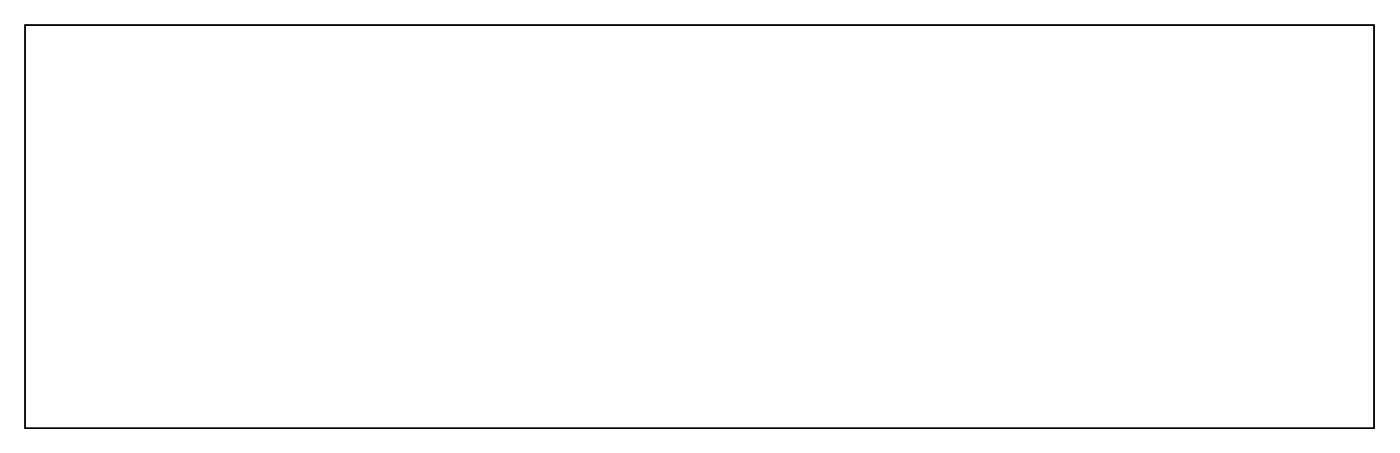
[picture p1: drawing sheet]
<svg xmlns="http://www.w3.org/2000/svg" width="203mm" height="66mm" viewBox="0 0 203 66" stroke-linecap="round" stroke-linejoin="round" font-family="sans-serif">
<path d="M3.6 3.6h195.8v58.4h-195.8z" fill="none" stroke="#000" stroke-width=".2"/>
<path d="M3.6 3.6h195.8v58.4h-195.8zM3.6 3.6v58.4h195.8v-58.4z" fill="#000"/>
<circle cx="195.6" cy="36.6" r=".74" fill="#fff"/>
<circle cx="195.6" cy="36.6" r=".74" fill="none" stroke="#fff" stroke-width=".76" stroke-linecap="butt"/>
<circle cx="195.6" cy="34.1" r=".74" fill="#fff"/>
<circle cx="195.6" cy="34.1" r=".74" fill="none" stroke="#fff" stroke-width=".76" stroke-linecap="butt"/>
<circle cx="195.6" cy="31.6" r=".74" fill="#fff"/>
<circle cx="195.6" cy="31.6" r=".74" fill="none" stroke="#fff" stroke-width=".76" stroke-linecap="butt"/>
<circle cx="195.6" cy="29" r=".74" fill="#fff"/>
<circle cx="195.6" cy="29" r=".74" fill="none" stroke="#fff" stroke-width=".76" stroke-linecap="butt"/>
<circle cx="7.6" cy="7.4" r="1.6" fill="#fff"/>
<circle cx="7.6" cy="7.4" r="1.6" fill="none" stroke="#fff" stroke-width=".25"/>
<circle cx="7.6" cy="58.2" r="1.6" fill="#fff"/>
<circle cx="7.6" cy="58.2" r="1.6" fill="none" stroke="#fff" stroke-width=".25"/>
<circle cx="195.6" cy="15" r=".74" fill="#fff"/>
<circle cx="195.6" cy="15" r=".74" fill="none" stroke="#fff" stroke-width=".76" stroke-linecap="butt"/>
<circle cx="195.6" cy="17.6" r=".74" fill="#fff"/>
<circle cx="195.6" cy="17.6" r=".74" fill="none" stroke="#fff" stroke-width=".76" stroke-linecap="butt"/>
<circle cx="195.6" cy="20.1" r=".74" fill="#fff"/>
<circle cx="195.6" cy="20.1" r=".74" fill="none" stroke="#fff" stroke-width=".76" stroke-linecap="butt"/>
<circle cx="7.3" cy="50.6" r=".6" fill="#fff"/>
<circle cx="7.3" cy="50.6" r=".6" fill="none" stroke="#fff" stroke-width=".65" stroke-linecap="butt"/>
<path d="M6.7 50h1.2v1.2h-1.2z" fill="#fff"/>
<path d="M6.7 50h1.2v1.2h-1.2z" fill="none" stroke="#fff" stroke-width=".65" stroke-linecap="butt"/>
<circle cx="7.3" cy="53.1" r=".6" fill="#fff"/>
<circle cx="7.3" cy="53.1" r=".6" fill="none" stroke="#fff" stroke-width=".65" stroke-linecap="butt"/>
<circle cx="7.3" cy="15" r=".6" fill="#fff"/>
<circle cx="7.3" cy="15" r=".6" fill="none" stroke="#fff" stroke-width=".65" stroke-linecap="butt"/>
<path d="M6.7 14.4h1.2v1.2h-1.2z" fill="#fff"/>
<path d="M6.7 14.4h1.2v1.2h-1.2z" fill="none" stroke="#fff" stroke-width=".65" stroke-linecap="butt"/>
<circle cx="7.3" cy="12.5" r=".6" fill="#fff"/>
<circle cx="7.3" cy="12.5" r=".6" fill="none" stroke="#fff" stroke-width=".65" stroke-linecap="butt"/>
<circle cx="7.3" cy="37.3" r=".7" fill="#fff"/>
<circle cx="7.3" cy="37.3" r=".7" fill="none" stroke="#fff" stroke-width=".76" stroke-linecap="butt"/>
<circle cx="7.3" cy="47.4" r=".7" fill="#fff"/>
<circle cx="7.3" cy="47.4" r=".7" fill="none" stroke="#fff" stroke-width=".76" stroke-linecap="butt"/>
<circle cx="7.3" cy="29" r=".7" fill="#fff"/>
<circle cx="7.3" cy="29" r=".7" fill="none" stroke="#fff" stroke-width=".76" stroke-linecap="butt"/>
<circle cx="7.3" cy="18.9" r=".7" fill="#fff"/>
<circle cx="7.3" cy="18.9" r=".7" fill="none" stroke="#fff" stroke-width=".76" stroke-linecap="butt"/>
<circle cx="7.3" cy="31.9" r=".74" fill="#fff"/>
<circle cx="7.3" cy="31.9" r=".74" fill="none" stroke="#fff" stroke-width=".76" stroke-linecap="butt"/>
<circle cx="7.3" cy="34.4" r=".74" fill="#fff"/>
<circle cx="7.3" cy="34.4" r=".74" fill="none" stroke="#fff" stroke-width=".76" stroke-linecap="butt"/>
<circle cx="142.2" cy="32.2" r=".35" fill="#fff"/>
<circle cx="142.2" cy="32.2" r=".35" fill="none" stroke="#fff" stroke-width=".55"/>
<circle cx="139.7" cy="33.5" r=".35" fill="#fff"/>
<circle cx="139.7" cy="33.5" r=".35" fill="none" stroke="#fff" stroke-width=".55"/>
<circle cx="162.5" cy="33.5" r=".35" fill="#fff"/>
<circle cx="162.5" cy="33.5" r=".35" fill="none" stroke="#fff" stroke-width=".55"/>
<circle cx="165.1" cy="32.2" r=".35" fill="#fff"/>
<circle cx="165.1" cy="32.2" r=".35" fill="none" stroke="#fff" stroke-width=".55"/>
<circle cx="187.9" cy="32.2" r=".35" fill="#fff"/>
<circle cx="187.9" cy="32.2" r=".35" fill="none" stroke="#fff" stroke-width=".55"/>
<circle cx="185.4" cy="33.5" r=".35" fill="#fff"/>
<circle cx="185.4" cy="33.5" r=".35" fill="none" stroke="#fff" stroke-width=".55"/>
<circle cx="119.4" cy="32.2" r=".35" fill="#fff"/>
<circle cx="119.4" cy="32.2" r=".35" fill="none" stroke="#fff" stroke-width=".55"/>
<circle cx="116.8" cy="33.5" r=".35" fill="#fff"/>
<circle cx="116.8" cy="33.5" r=".35" fill="none" stroke="#fff" stroke-width=".55"/>
<path d="M11.2 16.6h3v2h-3z" fill="#fff"/>
<path d="M11.2 16.6h3v2h-3z" fill="none" stroke="#fff" stroke-width=".25"/>
<path d="M34 16.6h3v2h-3z" fill="#fff"/>
<path d="M34 16.6h3v2h-3z" fill="none" stroke="#fff" stroke-width=".25"/>
<path d="M56.9 16.6h3v2h-3z" fill="#fff"/>
<path d="M56.9 16.6h3v2h-3z" fill="none" stroke="#fff" stroke-width=".25"/>
<path d="M79.8 16.6h3v2h-3z" fill="#fff"/>
<path d="M79.8 16.6h3v2h-3z" fill="none" stroke="#fff" stroke-width=".25"/>
<path d="M102.6 16.6h3v2h-3z" fill="#fff"/>
<path d="M102.6 16.6h3v2h-3z" fill="none" stroke="#fff" stroke-width=".25"/>
<path d="M11.2 19.1h3v2h-3z" fill="#fff"/>
<path d="M11.2 19.1h3v2h-3z" fill="none" stroke="#fff" stroke-width=".25"/>
<path d="M34 19.1h3v2h-3z" fill="#fff"/>
<path d="M34 19.1h3v2h-3z" fill="none" stroke="#fff" stroke-width=".25"/>
<path d="M56.9 19.1h3v2h-3z" fill="#fff"/>
<path d="M56.9 19.1h3v2h-3z" fill="none" stroke="#fff" stroke-width=".25"/>
<path d="M79.8 19.1h3v2h-3z" fill="#fff"/>
<path d="M79.8 19.1h3v2h-3z" fill="none" stroke="#fff" stroke-width=".25"/>
<path d="M102.6 19.1h3v2h-3z" fill="#fff"/>
<path d="M102.6 19.1h3v2h-3z" fill="none" stroke="#fff" stroke-width=".25"/>
<path d="M26.4 19.1h3v2h-3z" fill="#fff"/>
<path d="M26.4 19.1h3v2h-3z" fill="none" stroke="#fff" stroke-width=".25"/>
<path d="M49.3 19.1h3v2h-3z" fill="#fff"/>
<path d="M49.3 19.1h3v2h-3z" fill="none" stroke="#fff" stroke-width=".25"/>
<path d="M72.1 19.1h3v2h-3z" fill="#fff"/>
<path d="M72.1 19.1h3v2h-3z" fill="none" stroke="#fff" stroke-width=".25"/>
<path d="M95 19.1h3v2h-3z" fill="#fff"/>
<path d="M95 19.1h3v2h-3z" fill="none" stroke="#fff" stroke-width=".25"/>
<path d="M117.9 19.1h3v2h-3z" fill="#fff"/>
<path d="M117.9 19.1h3v2h-3z" fill="none" stroke="#fff" stroke-width=".25"/>
<path d="M21.3 16.6h3v2h-3z" fill="#fff"/>
<path d="M21.3 16.6h3v2h-3z" fill="none" stroke="#fff" stroke-width=".25"/>
<path d="M44.2 16.6h3v2h-3z" fill="#fff"/>
<path d="M44.2 16.6h3v2h-3z" fill="none" stroke="#fff" stroke-width=".25"/>
<path d="M67.1 16.6h3v2h-3z" fill="#fff"/>
<path d="M67.1 16.6h3v2h-3z" fill="none" stroke="#fff" stroke-width=".25"/>
<path d="M89.9 16.6h3v2h-3z" fill="#fff"/>
<path d="M89.9 16.6h3v2h-3z" fill="none" stroke="#fff" stroke-width=".25"/>
<path d="M112.8 16.6h3v2h-3z" fill="#fff"/>
<path d="M112.8 16.6h3v2h-3z" fill="none" stroke="#fff" stroke-width=".25"/>
<path d="M26.4 16.6h3v2h-3z" fill="#fff"/>
<path d="M26.4 16.6h3v2h-3z" fill="none" stroke="#fff" stroke-width=".25"/>
<path d="M49.3 16.6h3v2h-3z" fill="#fff"/>
<path d="M49.3 16.6h3v2h-3z" fill="none" stroke="#fff" stroke-width=".25"/>
<path d="M72.1 16.6h3v2h-3z" fill="#fff"/>
<path d="M72.1 16.6h3v2h-3z" fill="none" stroke="#fff" stroke-width=".25"/>
<path d="M95 16.6h3v2h-3z" fill="#fff"/>
<path d="M95 16.6h3v2h-3z" fill="none" stroke="#fff" stroke-width=".25"/>
<path d="M117.9 16.6h3v2h-3z" fill="#fff"/>
<path d="M117.9 16.6h3v2h-3z" fill="none" stroke="#fff" stroke-width=".25"/>
<path d="M16.3 16.6h3v2h-3z" fill="#fff"/>
<path d="M16.3 16.6h3v2h-3z" fill="none" stroke="#fff" stroke-width=".25"/>
<path d="M39.1 16.6h3v2h-3z" fill="#fff"/>
<path d="M39.1 16.6h3v2h-3z" fill="none" stroke="#fff" stroke-width=".25"/>
<path d="M62 16.6h3v2h-3z" fill="#fff"/>
<path d="M62 16.6h3v2h-3z" fill="none" stroke="#fff" stroke-width=".25"/>
<path d="M84.8 16.6h3v2h-3z" fill="#fff"/>
<path d="M84.8 16.6h3v2h-3z" fill="none" stroke="#fff" stroke-width=".25"/>
<path d="M107.7 16.6h3v2h-3z" fill="#fff"/>
<path d="M107.7 16.6h3v2h-3z" fill="none" stroke="#fff" stroke-width=".25"/>
<path d="M16.3 19.1h3v2h-3z" fill="#fff"/>
<path d="M16.3 19.1h3v2h-3z" fill="none" stroke="#fff" stroke-width=".25"/>
<path d="M39.1 19.1h3v2h-3z" fill="#fff"/>
<path d="M39.1 19.1h3v2h-3z" fill="none" stroke="#fff" stroke-width=".25"/>
<path d="M62 19.1h3v2h-3z" fill="#fff"/>
<path d="M62 19.1h3v2h-3z" fill="none" stroke="#fff" stroke-width=".25"/>
<path d="M84.8 19.1h3v2h-3z" fill="#fff"/>
<path d="M84.8 19.1h3v2h-3z" fill="none" stroke="#fff" stroke-width=".25"/>
<path d="M107.7 19.1h3v2h-3z" fill="#fff"/>
<path d="M107.7 19.1h3v2h-3z" fill="none" stroke="#fff" stroke-width=".25"/>
<path d="M21.3 19.1h3v2h-3z" fill="#fff"/>
<path d="M21.3 19.1h3v2h-3z" fill="none" stroke="#fff" stroke-width=".25"/>
<path d="M44.2 19.1h3v2h-3z" fill="#fff"/>
<path d="M44.2 19.1h3v2h-3z" fill="none" stroke="#fff" stroke-width=".25"/>
<path d="M67.1 19.1h3v2h-3z" fill="#fff"/>
<path d="M67.1 19.1h3v2h-3z" fill="none" stroke="#fff" stroke-width=".25"/>
<path d="M89.9 19.1h3v2h-3z" fill="#fff"/>
<path d="M89.9 19.1h3v2h-3z" fill="none" stroke="#fff" stroke-width=".25"/>
<path d="M112.8 19.1h3v2h-3z" fill="#fff"/>
<path d="M112.8 19.1h3v2h-3z" fill="none" stroke="#fff" stroke-width=".25"/>
<path d="M125.5 16.6h3v2h-3z" fill="#fff"/>
<path d="M125.5 16.6h3v2h-3z" fill="none" stroke="#fff" stroke-width=".25"/>
<path d="M125.5 19.1h3v2h-3z" fill="#fff"/>
<path d="M125.5 19.1h3v2h-3z" fill="none" stroke="#fff" stroke-width=".25"/>
<path d="M140.7 19.1h3v2h-3z" fill="#fff"/>
<path d="M140.7 19.1h3v2h-3z" fill="none" stroke="#fff" stroke-width=".25"/>
<path d="M135.6 16.6h3v2h-3z" fill="#fff"/>
<path d="M135.6 16.6h3v2h-3z" fill="none" stroke="#fff" stroke-width=".25"/>
<path d="M140.7 16.6h3v2h-3z" fill="#fff"/>
<path d="M140.7 16.6h3v2h-3z" fill="none" stroke="#fff" stroke-width=".25"/>
<path d="M130.6 16.6h3v2h-3z" fill="#fff"/>
<path d="M130.6 16.6h3v2h-3z" fill="none" stroke="#fff" stroke-width=".25"/>
<path d="M130.6 19.1h3v2h-3z" fill="#fff"/>
<path d="M130.6 19.1h3v2h-3z" fill="none" stroke="#fff" stroke-width=".25"/>
<path d="M135.6 19.1h3v2h-3z" fill="#fff"/>
<path d="M135.6 19.1h3v2h-3z" fill="none" stroke="#fff" stroke-width=".25"/>
<path d="M148.3 16.6h3v2h-3z" fill="#fff"/>
<path d="M148.3 16.6h3v2h-3z" fill="none" stroke="#fff" stroke-width=".25"/>
<path d="M148.3 19.1h3v2h-3z" fill="#fff"/>
<path d="M148.3 19.1h3v2h-3z" fill="none" stroke="#fff" stroke-width=".25"/>
<path d="M163.6 19.1h3v2h-3z" fill="#fff"/>
<path d="M163.6 19.1h3v2h-3z" fill="none" stroke="#fff" stroke-width=".25"/>
<path d="M158.5 16.6h3v2h-3z" fill="#fff"/>
<path d="M158.5 16.6h3v2h-3z" fill="none" stroke="#fff" stroke-width=".25"/>
<path d="M163.6 16.6h3v2h-3z" fill="#fff"/>
<path d="M163.6 16.6h3v2h-3z" fill="none" stroke="#fff" stroke-width=".25"/>
<path d="M153.4 16.6h3v2h-3z" fill="#fff"/>
<path d="M153.4 16.6h3v2h-3z" fill="none" stroke="#fff" stroke-width=".25"/>
<path d="M153.4 19.1h3v2h-3z" fill="#fff"/>
<path d="M153.4 19.1h3v2h-3z" fill="none" stroke="#fff" stroke-width=".25"/>
<path d="M158.5 19.1h3v2h-3z" fill="#fff"/>
<path d="M158.5 19.1h3v2h-3z" fill="none" stroke="#fff" stroke-width=".25"/>
<path d="M171.2 16.6h3v2h-3z" fill="#fff"/>
<path d="M171.2 16.6h3v2h-3z" fill="none" stroke="#fff" stroke-width=".25"/>
<path d="M171.2 19.1h3v2h-3z" fill="#fff"/>
<path d="M171.2 19.1h3v2h-3z" fill="none" stroke="#fff" stroke-width=".25"/>
<path d="M186.4 19.1h3v2h-3z" fill="#fff"/>
<path d="M186.4 19.1h3v2h-3z" fill="none" stroke="#fff" stroke-width=".25"/>
<path d="M181.4 16.6h3v2h-3z" fill="#fff"/>
<path d="M181.4 16.6h3v2h-3z" fill="none" stroke="#fff" stroke-width=".25"/>
<path d="M186.4 16.6h3v2h-3z" fill="#fff"/>
<path d="M186.4 16.6h3v2h-3z" fill="none" stroke="#fff" stroke-width=".25"/>
<path d="M176.3 16.6h3v2h-3z" fill="#fff"/>
<path d="M176.3 16.6h3v2h-3z" fill="none" stroke="#fff" stroke-width=".25"/>
<path d="M176.3 19.1h3v2h-3z" fill="#fff"/>
<path d="M176.3 19.1h3v2h-3z" fill="none" stroke="#fff" stroke-width=".25"/>
<path d="M181.4 19.1h3v2h-3z" fill="#fff"/>
<path d="M181.4 19.1h3v2h-3z" fill="none" stroke="#fff" stroke-width=".25"/>
<path d="M178.8 47.1h3v2h-3z" fill="#fff"/>
<path d="M178.8 47.1h3v2h-3z" fill="none" stroke="#fff" stroke-width=".25"/>
<path d="M189 47.1h3v2h-3z" fill="#fff"/>
<path d="M189 47.1h3v2h-3z" fill="none" stroke="#fff" stroke-width=".25"/>
<path d="M178.8 44.5h3v2h-3z" fill="#fff"/>
<path d="M178.8 44.5h3v2h-3z" fill="none" stroke="#fff" stroke-width=".25"/>
<path d="M189 44.5h3v2h-3z" fill="#fff"/>
<path d="M189 44.5h3v2h-3z" fill="none" stroke="#fff" stroke-width=".25"/>
<path d="M183.9 44.5h3v2h-3z" fill="#fff"/>
<path d="M183.9 44.5h3v2h-3z" fill="none" stroke="#fff" stroke-width=".25"/>
<path d="M183.9 47.1h3v2h-3z" fill="#fff"/>
<path d="M183.9 47.1h3v2h-3z" fill="none" stroke="#fff" stroke-width=".25"/>
<path d="M173.7 47.1h3v2h-3z" fill="#fff"/>
<path d="M173.7 47.1h3v2h-3z" fill="none" stroke="#fff" stroke-width=".25"/>
<path d="M173.7 44.5h3v2h-3z" fill="#fff"/>
<path d="M173.7 44.5h3v2h-3z" fill="none" stroke="#fff" stroke-width=".25"/>
<path d="M156 47.1h3v2h-3z" fill="#fff"/>
<path d="M156 47.1h3v2h-3z" fill="none" stroke="#fff" stroke-width=".25"/>
<path d="M166.1 47.1h3v2h-3z" fill="#fff"/>
<path d="M166.1 47.1h3v2h-3z" fill="none" stroke="#fff" stroke-width=".25"/>
<path d="M156 44.5h3v2h-3z" fill="#fff"/>
<path d="M156 44.5h3v2h-3z" fill="none" stroke="#fff" stroke-width=".25"/>
<path d="M166.1 44.5h3v2h-3z" fill="#fff"/>
<path d="M166.1 44.5h3v2h-3z" fill="none" stroke="#fff" stroke-width=".25"/>
<path d="M161 44.5h3v2h-3z" fill="#fff"/>
<path d="M161 44.5h3v2h-3z" fill="none" stroke="#fff" stroke-width=".25"/>
<path d="M161 47.1h3v2h-3z" fill="#fff"/>
<path d="M161 47.1h3v2h-3z" fill="none" stroke="#fff" stroke-width=".25"/>
<path d="M150.9 47.1h3v2h-3z" fill="#fff"/>
<path d="M150.9 47.1h3v2h-3z" fill="none" stroke="#fff" stroke-width=".25"/>
<path d="M150.9 44.5h3v2h-3z" fill="#fff"/>
<path d="M150.9 44.5h3v2h-3z" fill="none" stroke="#fff" stroke-width=".25"/>
<path d="M133.1 47.1h3v2h-3z" fill="#fff"/>
<path d="M133.1 47.1h3v2h-3z" fill="none" stroke="#fff" stroke-width=".25"/>
<path d="M143.3 47.1h3v2h-3z" fill="#fff"/>
<path d="M143.3 47.1h3v2h-3z" fill="none" stroke="#fff" stroke-width=".25"/>
<path d="M133.1 44.5h3v2h-3z" fill="#fff"/>
<path d="M133.1 44.5h3v2h-3z" fill="none" stroke="#fff" stroke-width=".25"/>
<path d="M143.3 44.5h3v2h-3z" fill="#fff"/>
<path d="M143.3 44.5h3v2h-3z" fill="none" stroke="#fff" stroke-width=".25"/>
<path d="M138.2 44.5h3v2h-3z" fill="#fff"/>
<path d="M138.2 44.5h3v2h-3z" fill="none" stroke="#fff" stroke-width=".25"/>
<path d="M138.2 47.1h3v2h-3z" fill="#fff"/>
<path d="M138.2 47.1h3v2h-3z" fill="none" stroke="#fff" stroke-width=".25"/>
<path d="M128 47.1h3v2h-3z" fill="#fff"/>
<path d="M128 47.1h3v2h-3z" fill="none" stroke="#fff" stroke-width=".25"/>
<path d="M128 44.5h3v2h-3z" fill="#fff"/>
<path d="M128 44.5h3v2h-3z" fill="none" stroke="#fff" stroke-width=".25"/>
<path d="M29 44.5h3v2h-3z" fill="#fff"/>
<path d="M29 44.5h3v2h-3z" fill="none" stroke="#fff" stroke-width=".25"/>
<path d="M51.8 44.5h3v2h-3z" fill="#fff"/>
<path d="M51.8 44.5h3v2h-3z" fill="none" stroke="#fff" stroke-width=".25"/>
<path d="M74.7 44.5h3v2h-3z" fill="#fff"/>
<path d="M74.7 44.5h3v2h-3z" fill="none" stroke="#fff" stroke-width=".25"/>
<path d="M97.5 44.5h3v2h-3z" fill="#fff"/>
<path d="M97.5 44.5h3v2h-3z" fill="none" stroke="#fff" stroke-width=".25"/>
<path d="M120.4 44.5h3v2h-3z" fill="#fff"/>
<path d="M120.4 44.5h3v2h-3z" fill="none" stroke="#fff" stroke-width=".25"/>
<path d="M29 47.1h3v2h-3z" fill="#fff"/>
<path d="M29 47.1h3v2h-3z" fill="none" stroke="#fff" stroke-width=".25"/>
<path d="M51.8 47.1h3v2h-3z" fill="#fff"/>
<path d="M51.8 47.1h3v2h-3z" fill="none" stroke="#fff" stroke-width=".25"/>
<path d="M74.7 47.1h3v2h-3z" fill="#fff"/>
<path d="M74.7 47.1h3v2h-3z" fill="none" stroke="#fff" stroke-width=".25"/>
<path d="M97.5 47.1h3v2h-3z" fill="#fff"/>
<path d="M97.5 47.1h3v2h-3z" fill="none" stroke="#fff" stroke-width=".25"/>
<path d="M120.4 47.1h3v2h-3z" fill="#fff"/>
<path d="M120.4 47.1h3v2h-3z" fill="none" stroke="#fff" stroke-width=".25"/>
<path d="M23.9 47.1h3v2h-3z" fill="#fff"/>
<path d="M23.9 47.1h3v2h-3z" fill="none" stroke="#fff" stroke-width=".25"/>
<path d="M46.7 47.1h3v2h-3z" fill="#fff"/>
<path d="M46.7 47.1h3v2h-3z" fill="none" stroke="#fff" stroke-width=".25"/>
<path d="M69.6 47.1h3v2h-3z" fill="#fff"/>
<path d="M69.6 47.1h3v2h-3z" fill="none" stroke="#fff" stroke-width=".25"/>
<path d="M92.5 47.1h3v2h-3z" fill="#fff"/>
<path d="M92.5 47.1h3v2h-3z" fill="none" stroke="#fff" stroke-width=".25"/>
<path d="M115.3 47.1h3v2h-3z" fill="#fff"/>
<path d="M115.3 47.1h3v2h-3z" fill="none" stroke="#fff" stroke-width=".25"/>
<path d="M23.9 44.5h3v2h-3z" fill="#fff"/>
<path d="M23.9 44.5h3v2h-3z" fill="none" stroke="#fff" stroke-width=".25"/>
<path d="M46.7 44.5h3v2h-3z" fill="#fff"/>
<path d="M46.7 44.5h3v2h-3z" fill="none" stroke="#fff" stroke-width=".25"/>
<path d="M69.6 44.5h3v2h-3z" fill="#fff"/>
<path d="M69.6 44.5h3v2h-3z" fill="none" stroke="#fff" stroke-width=".25"/>
<path d="M92.5 44.5h3v2h-3z" fill="#fff"/>
<path d="M92.5 44.5h3v2h-3z" fill="none" stroke="#fff" stroke-width=".25"/>
<path d="M115.3 44.5h3v2h-3z" fill="#fff"/>
<path d="M115.3 44.5h3v2h-3z" fill="none" stroke="#fff" stroke-width=".25"/>
<path d="M18.8 47.1h3v2h-3z" fill="#fff"/>
<path d="M18.8 47.1h3v2h-3z" fill="none" stroke="#fff" stroke-width=".25"/>
<path d="M41.7 47.1h3v2h-3z" fill="#fff"/>
<path d="M41.7 47.1h3v2h-3z" fill="none" stroke="#fff" stroke-width=".25"/>
<path d="M64.5 47.1h3v2h-3z" fill="#fff"/>
<path d="M64.5 47.1h3v2h-3z" fill="none" stroke="#fff" stroke-width=".25"/>
<path d="M87.4 47.1h3v2h-3z" fill="#fff"/>
<path d="M87.4 47.1h3v2h-3z" fill="none" stroke="#fff" stroke-width=".25"/>
<path d="M110.2 47.1h3v2h-3z" fill="#fff"/>
<path d="M110.2 47.1h3v2h-3z" fill="none" stroke="#fff" stroke-width=".25"/>
<path d="M18.8 44.5h3v2h-3z" fill="#fff"/>
<path d="M18.8 44.5h3v2h-3z" fill="none" stroke="#fff" stroke-width=".25"/>
<path d="M41.7 44.5h3v2h-3z" fill="#fff"/>
<path d="M41.7 44.5h3v2h-3z" fill="none" stroke="#fff" stroke-width=".25"/>
<path d="M64.5 44.5h3v2h-3z" fill="#fff"/>
<path d="M64.5 44.5h3v2h-3z" fill="none" stroke="#fff" stroke-width=".25"/>
<path d="M87.4 44.5h3v2h-3z" fill="#fff"/>
<path d="M87.4 44.5h3v2h-3z" fill="none" stroke="#fff" stroke-width=".25"/>
<path d="M110.2 44.5h3v2h-3z" fill="#fff"/>
<path d="M110.2 44.5h3v2h-3z" fill="none" stroke="#fff" stroke-width=".25"/>
<path d="M13.7 47.1h3v2h-3z" fill="#fff"/>
<path d="M13.7 47.1h3v2h-3z" fill="none" stroke="#fff" stroke-width=".25"/>
<path d="M36.6 47.1h3v2h-3z" fill="#fff"/>
<path d="M36.6 47.1h3v2h-3z" fill="none" stroke="#fff" stroke-width=".25"/>
<path d="M59.4 47.1h3v2h-3z" fill="#fff"/>
<path d="M59.4 47.1h3v2h-3z" fill="none" stroke="#fff" stroke-width=".25"/>
<path d="M82.3 47.1h3v2h-3z" fill="#fff"/>
<path d="M82.3 47.1h3v2h-3z" fill="none" stroke="#fff" stroke-width=".25"/>
<path d="M105.2 47.1h3v2h-3z" fill="#fff"/>
<path d="M105.2 47.1h3v2h-3z" fill="none" stroke="#fff" stroke-width=".25"/>
<path d="M13.7 44.5h3v2h-3z" fill="#fff"/>
<path d="M13.7 44.5h3v2h-3z" fill="none" stroke="#fff" stroke-width=".25"/>
<path d="M36.6 44.5h3v2h-3z" fill="#fff"/>
<path d="M36.6 44.5h3v2h-3z" fill="none" stroke="#fff" stroke-width=".25"/>
<path d="M59.4 44.5h3v2h-3z" fill="#fff"/>
<path d="M59.4 44.5h3v2h-3z" fill="none" stroke="#fff" stroke-width=".25"/>
<path d="M82.3 44.5h3v2h-3z" fill="#fff"/>
<path d="M82.3 44.5h3v2h-3z" fill="none" stroke="#fff" stroke-width=".25"/>
<path d="M105.2 44.5h3v2h-3z" fill="#fff"/>
<path d="M105.2 44.5h3v2h-3z" fill="none" stroke="#fff" stroke-width=".25"/>
<circle cx="27.9" cy="32.2" r=".35" fill="#fff"/>
<circle cx="27.9" cy="32.2" r=".35" fill="none" stroke="#fff" stroke-width=".55"/>
<circle cx="25.4" cy="33.5" r=".35" fill="#fff"/>
<circle cx="25.4" cy="33.5" r=".35" fill="none" stroke="#fff" stroke-width=".55"/>
<circle cx="96.5" cy="32.2" r=".35" fill="#fff"/>
<circle cx="96.5" cy="32.2" r=".35" fill="none" stroke="#fff" stroke-width=".55"/>
<circle cx="94" cy="33.5" r=".35" fill="#fff"/>
<circle cx="94" cy="33.5" r=".35" fill="none" stroke="#fff" stroke-width=".55"/>
<circle cx="50.8" cy="32.3" r=".35" fill="#fff"/>
<circle cx="50.8" cy="32.3" r=".35" fill="none" stroke="#fff" stroke-width=".55"/>
<circle cx="48.2" cy="33.5" r=".35" fill="#fff"/>
<circle cx="48.2" cy="33.5" r=".35" fill="none" stroke="#fff" stroke-width=".55"/>
<circle cx="71.1" cy="33.5" r=".35" fill="#fff"/>
<circle cx="71.1" cy="33.5" r=".35" fill="none" stroke="#fff" stroke-width=".55"/>
<circle cx="73.6" cy="32.2" r=".35" fill="#fff"/>
<circle cx="73.6" cy="32.2" r=".35" fill="none" stroke="#fff" stroke-width=".55"/>
<circle cx="30.5" cy="6.8" r=".74" fill="#fff"/>
<circle cx="30.5" cy="6.8" r=".74" fill="none" stroke="#fff" stroke-width=".76" stroke-linecap="butt"/>
<circle cx="27.9" cy="6.8" r=".74" fill="#fff"/>
<circle cx="27.9" cy="6.8" r=".74" fill="none" stroke="#fff" stroke-width=".76" stroke-linecap="butt"/>
<circle cx="25.4" cy="6.8" r=".74" fill="#fff"/>
<circle cx="25.4" cy="6.8" r=".74" fill="none" stroke="#fff" stroke-width=".76" stroke-linecap="butt"/>
<circle cx="22.8" cy="6.8" r=".74" fill="#fff"/>
<circle cx="22.8" cy="6.8" r=".74" fill="none" stroke="#fff" stroke-width=".76" stroke-linecap="butt"/>
<circle cx="20.3" cy="6.8" r=".74" fill="#fff"/>
<circle cx="20.3" cy="6.8" r=".74" fill="none" stroke="#fff" stroke-width=".76" stroke-linecap="butt"/>
<circle cx="17.8" cy="6.8" r=".74" fill="#fff"/>
<circle cx="17.8" cy="6.8" r=".74" fill="none" stroke="#fff" stroke-width=".76" stroke-linecap="butt"/>
<circle cx="15.2" cy="6.8" r=".74" fill="#fff"/>
<circle cx="15.2" cy="6.8" r=".74" fill="none" stroke="#fff" stroke-width=".76" stroke-linecap="butt"/>
<circle cx="12.7" cy="6.8" r=".74" fill="#fff"/>
<circle cx="12.7" cy="6.8" r=".74" fill="none" stroke="#fff" stroke-width=".76" stroke-linecap="butt"/>
<circle cx="53.3" cy="6.8" r=".74" fill="#fff"/>
<circle cx="53.3" cy="6.8" r=".74" fill="none" stroke="#fff" stroke-width=".76" stroke-linecap="butt"/>
<circle cx="50.8" cy="6.8" r=".74" fill="#fff"/>
<circle cx="50.8" cy="6.8" r=".74" fill="none" stroke="#fff" stroke-width=".76" stroke-linecap="butt"/>
<circle cx="48.2" cy="6.8" r=".74" fill="#fff"/>
<circle cx="48.2" cy="6.8" r=".74" fill="none" stroke="#fff" stroke-width=".76" stroke-linecap="butt"/>
<circle cx="45.7" cy="6.8" r=".74" fill="#fff"/>
<circle cx="45.7" cy="6.8" r=".74" fill="none" stroke="#fff" stroke-width=".76" stroke-linecap="butt"/>
<circle cx="43.2" cy="6.8" r=".74" fill="#fff"/>
<circle cx="43.2" cy="6.8" r=".74" fill="none" stroke="#fff" stroke-width=".76" stroke-linecap="butt"/>
<circle cx="40.6" cy="6.8" r=".74" fill="#fff"/>
<circle cx="40.6" cy="6.8" r=".74" fill="none" stroke="#fff" stroke-width=".76" stroke-linecap="butt"/>
<circle cx="38.1" cy="6.8" r=".74" fill="#fff"/>
<circle cx="38.1" cy="6.8" r=".74" fill="none" stroke="#fff" stroke-width=".76" stroke-linecap="butt"/>
<circle cx="35.5" cy="6.8" r=".74" fill="#fff"/>
<circle cx="35.5" cy="6.8" r=".74" fill="none" stroke="#fff" stroke-width=".76" stroke-linecap="butt"/>
<circle cx="76.2" cy="6.8" r=".74" fill="#fff"/>
<circle cx="76.2" cy="6.8" r=".74" fill="none" stroke="#fff" stroke-width=".76" stroke-linecap="butt"/>
<circle cx="73.6" cy="6.8" r=".74" fill="#fff"/>
<circle cx="73.6" cy="6.8" r=".74" fill="none" stroke="#fff" stroke-width=".76" stroke-linecap="butt"/>
<circle cx="71.1" cy="6.8" r=".74" fill="#fff"/>
<circle cx="71.1" cy="6.8" r=".74" fill="none" stroke="#fff" stroke-width=".76" stroke-linecap="butt"/>
<circle cx="68.6" cy="6.8" r=".74" fill="#fff"/>
<circle cx="68.6" cy="6.8" r=".74" fill="none" stroke="#fff" stroke-width=".76" stroke-linecap="butt"/>
<circle cx="66" cy="6.8" r=".74" fill="#fff"/>
<circle cx="66" cy="6.8" r=".74" fill="none" stroke="#fff" stroke-width=".76" stroke-linecap="butt"/>
<circle cx="63.5" cy="6.8" r=".74" fill="#fff"/>
<circle cx="63.5" cy="6.8" r=".74" fill="none" stroke="#fff" stroke-width=".76" stroke-linecap="butt"/>
<circle cx="60.9" cy="6.8" r=".74" fill="#fff"/>
<circle cx="60.9" cy="6.8" r=".74" fill="none" stroke="#fff" stroke-width=".76" stroke-linecap="butt"/>
<circle cx="58.4" cy="6.8" r=".74" fill="#fff"/>
<circle cx="58.4" cy="6.8" r=".74" fill="none" stroke="#fff" stroke-width=".76" stroke-linecap="butt"/>
<circle cx="99" cy="6.8" r=".74" fill="#fff"/>
<circle cx="99" cy="6.8" r=".74" fill="none" stroke="#fff" stroke-width=".76" stroke-linecap="butt"/>
<circle cx="96.5" cy="6.8" r=".74" fill="#fff"/>
<circle cx="96.5" cy="6.8" r=".74" fill="none" stroke="#fff" stroke-width=".76" stroke-linecap="butt"/>
<circle cx="94" cy="6.8" r=".74" fill="#fff"/>
<circle cx="94" cy="6.8" r=".74" fill="none" stroke="#fff" stroke-width=".76" stroke-linecap="butt"/>
<circle cx="91.4" cy="6.8" r=".74" fill="#fff"/>
<circle cx="91.4" cy="6.8" r=".74" fill="none" stroke="#fff" stroke-width=".76" stroke-linecap="butt"/>
<circle cx="88.9" cy="6.8" r=".74" fill="#fff"/>
<circle cx="88.9" cy="6.8" r=".74" fill="none" stroke="#fff" stroke-width=".76" stroke-linecap="butt"/>
<circle cx="86.3" cy="6.8" r=".74" fill="#fff"/>
<circle cx="86.3" cy="6.8" r=".74" fill="none" stroke="#fff" stroke-width=".76" stroke-linecap="butt"/>
<circle cx="83.8" cy="6.8" r=".74" fill="#fff"/>
<circle cx="83.8" cy="6.8" r=".74" fill="none" stroke="#fff" stroke-width=".76" stroke-linecap="butt"/>
<circle cx="81.3" cy="6.8" r=".74" fill="#fff"/>
<circle cx="81.3" cy="6.8" r=".74" fill="none" stroke="#fff" stroke-width=".76" stroke-linecap="butt"/>
<circle cx="121.9" cy="6.8" r=".74" fill="#fff"/>
<circle cx="121.9" cy="6.8" r=".74" fill="none" stroke="#fff" stroke-width=".76" stroke-linecap="butt"/>
<circle cx="119.4" cy="6.8" r=".74" fill="#fff"/>
<circle cx="119.4" cy="6.8" r=".74" fill="none" stroke="#fff" stroke-width=".76" stroke-linecap="butt"/>
<circle cx="116.8" cy="6.8" r=".74" fill="#fff"/>
<circle cx="116.8" cy="6.8" r=".74" fill="none" stroke="#fff" stroke-width=".76" stroke-linecap="butt"/>
<circle cx="114.3" cy="6.8" r=".74" fill="#fff"/>
<circle cx="114.3" cy="6.8" r=".74" fill="none" stroke="#fff" stroke-width=".76" stroke-linecap="butt"/>
<circle cx="111.7" cy="6.8" r=".74" fill="#fff"/>
<circle cx="111.7" cy="6.8" r=".74" fill="none" stroke="#fff" stroke-width=".76" stroke-linecap="butt"/>
<circle cx="109.2" cy="6.8" r=".74" fill="#fff"/>
<circle cx="109.2" cy="6.8" r=".74" fill="none" stroke="#fff" stroke-width=".76" stroke-linecap="butt"/>
<circle cx="106.7" cy="6.8" r=".74" fill="#fff"/>
<circle cx="106.7" cy="6.8" r=".74" fill="none" stroke="#fff" stroke-width=".76" stroke-linecap="butt"/>
<circle cx="104.1" cy="6.8" r=".74" fill="#fff"/>
<circle cx="104.1" cy="6.8" r=".74" fill="none" stroke="#fff" stroke-width=".76" stroke-linecap="butt"/>
<circle cx="145.1" cy="6.8" r=".74" fill="#fff"/>
<circle cx="145.1" cy="6.8" r=".74" fill="none" stroke="#fff" stroke-width=".76" stroke-linecap="butt"/>
<circle cx="142.5" cy="6.8" r=".74" fill="#fff"/>
<circle cx="142.5" cy="6.8" r=".74" fill="none" stroke="#fff" stroke-width=".76" stroke-linecap="butt"/>
<circle cx="140" cy="6.8" r=".74" fill="#fff"/>
<circle cx="140" cy="6.8" r=".74" fill="none" stroke="#fff" stroke-width=".76" stroke-linecap="butt"/>
<circle cx="137.5" cy="6.8" r=".74" fill="#fff"/>
<circle cx="137.5" cy="6.8" r=".74" fill="none" stroke="#fff" stroke-width=".76" stroke-linecap="butt"/>
<circle cx="134.9" cy="6.8" r=".74" fill="#fff"/>
<circle cx="134.9" cy="6.8" r=".74" fill="none" stroke="#fff" stroke-width=".76" stroke-linecap="butt"/>
<circle cx="132.4" cy="6.8" r=".74" fill="#fff"/>
<circle cx="132.4" cy="6.8" r=".74" fill="none" stroke="#fff" stroke-width=".76" stroke-linecap="butt"/>
<circle cx="129.8" cy="6.8" r=".74" fill="#fff"/>
<circle cx="129.8" cy="6.8" r=".74" fill="none" stroke="#fff" stroke-width=".76" stroke-linecap="butt"/>
<circle cx="127.3" cy="6.8" r=".74" fill="#fff"/>
<circle cx="127.3" cy="6.8" r=".74" fill="none" stroke="#fff" stroke-width=".76" stroke-linecap="butt"/>
<circle cx="167.6" cy="6.8" r=".74" fill="#fff"/>
<circle cx="167.6" cy="6.8" r=".74" fill="none" stroke="#fff" stroke-width=".76" stroke-linecap="butt"/>
<circle cx="165.1" cy="6.8" r=".74" fill="#fff"/>
<circle cx="165.1" cy="6.8" r=".74" fill="none" stroke="#fff" stroke-width=".76" stroke-linecap="butt"/>
<circle cx="162.5" cy="6.8" r=".74" fill="#fff"/>
<circle cx="162.5" cy="6.8" r=".74" fill="none" stroke="#fff" stroke-width=".76" stroke-linecap="butt"/>
<circle cx="160" cy="6.8" r=".74" fill="#fff"/>
<circle cx="160" cy="6.8" r=".74" fill="none" stroke="#fff" stroke-width=".76" stroke-linecap="butt"/>
<circle cx="157.5" cy="6.8" r=".74" fill="#fff"/>
<circle cx="157.5" cy="6.8" r=".74" fill="none" stroke="#fff" stroke-width=".76" stroke-linecap="butt"/>
<circle cx="154.9" cy="6.8" r=".74" fill="#fff"/>
<circle cx="154.9" cy="6.8" r=".74" fill="none" stroke="#fff" stroke-width=".76" stroke-linecap="butt"/>
<circle cx="152.4" cy="6.8" r=".74" fill="#fff"/>
<circle cx="152.4" cy="6.8" r=".74" fill="none" stroke="#fff" stroke-width=".76" stroke-linecap="butt"/>
<circle cx="149.8" cy="6.8" r=".74" fill="#fff"/>
<circle cx="149.8" cy="6.8" r=".74" fill="none" stroke="#fff" stroke-width=".76" stroke-linecap="butt"/>
<circle cx="190.5" cy="6.8" r=".74" fill="#fff"/>
<circle cx="190.5" cy="6.8" r=".74" fill="none" stroke="#fff" stroke-width=".76" stroke-linecap="butt"/>
<circle cx="187.9" cy="6.8" r=".74" fill="#fff"/>
<circle cx="187.9" cy="6.8" r=".74" fill="none" stroke="#fff" stroke-width=".76" stroke-linecap="butt"/>
<circle cx="185.4" cy="6.8" r=".74" fill="#fff"/>
<circle cx="185.4" cy="6.8" r=".74" fill="none" stroke="#fff" stroke-width=".76" stroke-linecap="butt"/>
<circle cx="182.9" cy="6.8" r=".74" fill="#fff"/>
<circle cx="182.9" cy="6.8" r=".74" fill="none" stroke="#fff" stroke-width=".76" stroke-linecap="butt"/>
<circle cx="180.3" cy="6.8" r=".74" fill="#fff"/>
<circle cx="180.3" cy="6.8" r=".74" fill="none" stroke="#fff" stroke-width=".76" stroke-linecap="butt"/>
<circle cx="177.8" cy="6.8" r=".74" fill="#fff"/>
<circle cx="177.8" cy="6.8" r=".74" fill="none" stroke="#fff" stroke-width=".76" stroke-linecap="butt"/>
<circle cx="175.2" cy="6.8" r=".74" fill="#fff"/>
<circle cx="175.2" cy="6.8" r=".74" fill="none" stroke="#fff" stroke-width=".76" stroke-linecap="butt"/>
<circle cx="172.7" cy="6.8" r=".74" fill="#fff"/>
<circle cx="172.7" cy="6.8" r=".74" fill="none" stroke="#fff" stroke-width=".76" stroke-linecap="butt"/>
<circle cx="195.6" cy="58.2" r="1.6" fill="#fff"/>
<circle cx="195.6" cy="58.2" r="1.6" fill="none" stroke="#fff" stroke-width=".25"/>
<circle cx="195.6" cy="7.4" r="1.6" fill="#fff"/>
<circle cx="195.6" cy="7.4" r="1.6" fill="none" stroke="#fff" stroke-width=".25"/>
<path d="M29.8 28.3h1.4v1.4h-1.4z" fill="#fff"/>
<path d="M29.8 28.3h1.4v1.4h-1.4z" fill="none" stroke="#fff" stroke-width=".76" stroke-linecap="butt"/>
<circle cx="30.5" cy="29" r=".7" fill="#fff"/>
<circle cx="30.5" cy="29" r=".7" fill="none" stroke="#fff" stroke-width=".76" stroke-linecap="butt"/>
<circle cx="30.5" cy="36.6" r=".7" fill="#fff"/>
<circle cx="30.5" cy="36.6" r=".7" fill="none" stroke="#fff" stroke-width=".76" stroke-linecap="butt"/>
<circle cx="27.9" cy="29" r=".7" fill="#fff"/>
<circle cx="27.9" cy="29" r=".7" fill="none" stroke="#fff" stroke-width=".76" stroke-linecap="butt"/>
<circle cx="27.9" cy="36.6" r=".7" fill="#fff"/>
<circle cx="27.9" cy="36.6" r=".7" fill="none" stroke="#fff" stroke-width=".76" stroke-linecap="butt"/>
<circle cx="25.4" cy="29" r=".7" fill="#fff"/>
<circle cx="25.4" cy="29" r=".7" fill="none" stroke="#fff" stroke-width=".76" stroke-linecap="butt"/>
<circle cx="25.4" cy="36.6" r=".7" fill="#fff"/>
<circle cx="25.4" cy="36.6" r=".7" fill="none" stroke="#fff" stroke-width=".76" stroke-linecap="butt"/>
<circle cx="22.8" cy="29" r=".7" fill="#fff"/>
<circle cx="22.8" cy="29" r=".7" fill="none" stroke="#fff" stroke-width=".76" stroke-linecap="butt"/>
<circle cx="22.8" cy="36.6" r=".7" fill="#fff"/>
<circle cx="22.8" cy="36.6" r=".7" fill="none" stroke="#fff" stroke-width=".76" stroke-linecap="butt"/>
<circle cx="20.3" cy="29" r=".7" fill="#fff"/>
<circle cx="20.3" cy="29" r=".7" fill="none" stroke="#fff" stroke-width=".76" stroke-linecap="butt"/>
<circle cx="20.3" cy="36.6" r=".7" fill="#fff"/>
<circle cx="20.3" cy="36.6" r=".7" fill="none" stroke="#fff" stroke-width=".76" stroke-linecap="butt"/>
<circle cx="17.8" cy="29" r=".7" fill="#fff"/>
<circle cx="17.8" cy="29" r=".7" fill="none" stroke="#fff" stroke-width=".76" stroke-linecap="butt"/>
<circle cx="17.8" cy="36.6" r=".7" fill="#fff"/>
<circle cx="17.8" cy="36.6" r=".7" fill="none" stroke="#fff" stroke-width=".76" stroke-linecap="butt"/>
<circle cx="15.2" cy="29" r=".7" fill="#fff"/>
<circle cx="15.2" cy="29" r=".7" fill="none" stroke="#fff" stroke-width=".76" stroke-linecap="butt"/>
<circle cx="15.2" cy="36.6" r=".7" fill="#fff"/>
<circle cx="15.2" cy="36.6" r=".7" fill="none" stroke="#fff" stroke-width=".76" stroke-linecap="butt"/>
<circle cx="12.7" cy="29" r=".7" fill="#fff"/>
<circle cx="12.7" cy="29" r=".7" fill="none" stroke="#fff" stroke-width=".76" stroke-linecap="butt"/>
<circle cx="12.7" cy="36.6" r=".7" fill="#fff"/>
<circle cx="12.7" cy="36.6" r=".7" fill="none" stroke="#fff" stroke-width=".76" stroke-linecap="butt"/>
<path d="M52.6 28.3h1.4v1.4h-1.4z" fill="#fff"/>
<path d="M52.6 28.3h1.4v1.4h-1.4z" fill="none" stroke="#fff" stroke-width=".76" stroke-linecap="butt"/>
<circle cx="53.3" cy="29" r=".7" fill="#fff"/>
<circle cx="53.3" cy="29" r=".7" fill="none" stroke="#fff" stroke-width=".76" stroke-linecap="butt"/>
<circle cx="53.3" cy="36.6" r=".7" fill="#fff"/>
<circle cx="53.3" cy="36.6" r=".7" fill="none" stroke="#fff" stroke-width=".76" stroke-linecap="butt"/>
<circle cx="50.8" cy="29" r=".7" fill="#fff"/>
<circle cx="50.8" cy="29" r=".7" fill="none" stroke="#fff" stroke-width=".76" stroke-linecap="butt"/>
<circle cx="50.8" cy="36.6" r=".7" fill="#fff"/>
<circle cx="50.8" cy="36.6" r=".7" fill="none" stroke="#fff" stroke-width=".76" stroke-linecap="butt"/>
<circle cx="48.2" cy="29" r=".7" fill="#fff"/>
<circle cx="48.2" cy="29" r=".7" fill="none" stroke="#fff" stroke-width=".76" stroke-linecap="butt"/>
<circle cx="48.2" cy="36.6" r=".7" fill="#fff"/>
<circle cx="48.2" cy="36.6" r=".7" fill="none" stroke="#fff" stroke-width=".76" stroke-linecap="butt"/>
<circle cx="45.7" cy="29" r=".7" fill="#fff"/>
<circle cx="45.7" cy="29" r=".7" fill="none" stroke="#fff" stroke-width=".76" stroke-linecap="butt"/>
<circle cx="45.7" cy="36.6" r=".7" fill="#fff"/>
<circle cx="45.7" cy="36.6" r=".7" fill="none" stroke="#fff" stroke-width=".76" stroke-linecap="butt"/>
<circle cx="43.2" cy="29" r=".7" fill="#fff"/>
<circle cx="43.2" cy="29" r=".7" fill="none" stroke="#fff" stroke-width=".76" stroke-linecap="butt"/>
<circle cx="43.2" cy="36.6" r=".7" fill="#fff"/>
<circle cx="43.2" cy="36.6" r=".7" fill="none" stroke="#fff" stroke-width=".76" stroke-linecap="butt"/>
<circle cx="40.6" cy="29" r=".7" fill="#fff"/>
<circle cx="40.6" cy="29" r=".7" fill="none" stroke="#fff" stroke-width=".76" stroke-linecap="butt"/>
<circle cx="40.6" cy="36.6" r=".7" fill="#fff"/>
<circle cx="40.6" cy="36.6" r=".7" fill="none" stroke="#fff" stroke-width=".76" stroke-linecap="butt"/>
<circle cx="38.1" cy="29" r=".7" fill="#fff"/>
<circle cx="38.1" cy="29" r=".7" fill="none" stroke="#fff" stroke-width=".76" stroke-linecap="butt"/>
<circle cx="38.1" cy="36.6" r=".7" fill="#fff"/>
<circle cx="38.1" cy="36.6" r=".7" fill="none" stroke="#fff" stroke-width=".76" stroke-linecap="butt"/>
<circle cx="35.5" cy="29" r=".7" fill="#fff"/>
<circle cx="35.5" cy="29" r=".7" fill="none" stroke="#fff" stroke-width=".76" stroke-linecap="butt"/>
<circle cx="35.5" cy="36.6" r=".7" fill="#fff"/>
<circle cx="35.5" cy="36.6" r=".7" fill="none" stroke="#fff" stroke-width=".76" stroke-linecap="butt"/>
<path d="M75.5 28.3h1.4v1.4h-1.4z" fill="#fff"/>
<path d="M75.5 28.3h1.4v1.4h-1.4z" fill="none" stroke="#fff" stroke-width=".76" stroke-linecap="butt"/>
<circle cx="76.2" cy="29" r=".7" fill="#fff"/>
<circle cx="76.2" cy="29" r=".7" fill="none" stroke="#fff" stroke-width=".76" stroke-linecap="butt"/>
<circle cx="76.2" cy="36.6" r=".7" fill="#fff"/>
<circle cx="76.2" cy="36.6" r=".7" fill="none" stroke="#fff" stroke-width=".76" stroke-linecap="butt"/>
<circle cx="73.6" cy="29" r=".7" fill="#fff"/>
<circle cx="73.6" cy="29" r=".7" fill="none" stroke="#fff" stroke-width=".76" stroke-linecap="butt"/>
<circle cx="73.6" cy="36.6" r=".7" fill="#fff"/>
<circle cx="73.6" cy="36.6" r=".7" fill="none" stroke="#fff" stroke-width=".76" stroke-linecap="butt"/>
<circle cx="71.1" cy="29" r=".7" fill="#fff"/>
<circle cx="71.1" cy="29" r=".7" fill="none" stroke="#fff" stroke-width=".76" stroke-linecap="butt"/>
<circle cx="71.1" cy="36.6" r=".7" fill="#fff"/>
<circle cx="71.1" cy="36.6" r=".7" fill="none" stroke="#fff" stroke-width=".76" stroke-linecap="butt"/>
<circle cx="68.6" cy="29" r=".7" fill="#fff"/>
<circle cx="68.6" cy="29" r=".7" fill="none" stroke="#fff" stroke-width=".76" stroke-linecap="butt"/>
<circle cx="68.6" cy="36.6" r=".7" fill="#fff"/>
<circle cx="68.6" cy="36.6" r=".7" fill="none" stroke="#fff" stroke-width=".76" stroke-linecap="butt"/>
<circle cx="66" cy="29" r=".7" fill="#fff"/>
<circle cx="66" cy="29" r=".7" fill="none" stroke="#fff" stroke-width=".76" stroke-linecap="butt"/>
<circle cx="66" cy="36.6" r=".7" fill="#fff"/>
<circle cx="66" cy="36.6" r=".7" fill="none" stroke="#fff" stroke-width=".76" stroke-linecap="butt"/>
<circle cx="63.5" cy="29" r=".7" fill="#fff"/>
<circle cx="63.5" cy="29" r=".7" fill="none" stroke="#fff" stroke-width=".76" stroke-linecap="butt"/>
<circle cx="63.5" cy="36.6" r=".7" fill="#fff"/>
<circle cx="63.5" cy="36.6" r=".7" fill="none" stroke="#fff" stroke-width=".76" stroke-linecap="butt"/>
<circle cx="60.9" cy="29" r=".7" fill="#fff"/>
<circle cx="60.9" cy="29" r=".7" fill="none" stroke="#fff" stroke-width=".76" stroke-linecap="butt"/>
<circle cx="60.9" cy="36.6" r=".7" fill="#fff"/>
<circle cx="60.9" cy="36.6" r=".7" fill="none" stroke="#fff" stroke-width=".76" stroke-linecap="butt"/>
<circle cx="58.4" cy="29" r=".7" fill="#fff"/>
<circle cx="58.4" cy="29" r=".7" fill="none" stroke="#fff" stroke-width=".76" stroke-linecap="butt"/>
<circle cx="58.4" cy="36.6" r=".7" fill="#fff"/>
<circle cx="58.4" cy="36.6" r=".7" fill="none" stroke="#fff" stroke-width=".76" stroke-linecap="butt"/>
<path d="M98.4 28.3h1.3v1.4h-1.3z" fill="#fff"/>
<path d="M98.4 28.3h1.3v1.4h-1.3z" fill="none" stroke="#fff" stroke-width=".76" stroke-linecap="butt"/>
<circle cx="99" cy="29" r=".7" fill="#fff"/>
<circle cx="99" cy="29" r=".7" fill="none" stroke="#fff" stroke-width=".76" stroke-linecap="butt"/>
<circle cx="99" cy="36.6" r=".7" fill="#fff"/>
<circle cx="99" cy="36.6" r=".7" fill="none" stroke="#fff" stroke-width=".76" stroke-linecap="butt"/>
<circle cx="96.5" cy="29" r=".7" fill="#fff"/>
<circle cx="96.5" cy="29" r=".7" fill="none" stroke="#fff" stroke-width=".76" stroke-linecap="butt"/>
<circle cx="96.5" cy="36.6" r=".7" fill="#fff"/>
<circle cx="96.5" cy="36.6" r=".7" fill="none" stroke="#fff" stroke-width=".76" stroke-linecap="butt"/>
<circle cx="94" cy="29" r=".7" fill="#fff"/>
<circle cx="94" cy="29" r=".7" fill="none" stroke="#fff" stroke-width=".76" stroke-linecap="butt"/>
<circle cx="94" cy="36.6" r=".7" fill="#fff"/>
<circle cx="94" cy="36.6" r=".7" fill="none" stroke="#fff" stroke-width=".76" stroke-linecap="butt"/>
<circle cx="91.4" cy="29" r=".7" fill="#fff"/>
<circle cx="91.4" cy="29" r=".7" fill="none" stroke="#fff" stroke-width=".76" stroke-linecap="butt"/>
<circle cx="91.4" cy="36.6" r=".7" fill="#fff"/>
<circle cx="91.4" cy="36.6" r=".7" fill="none" stroke="#fff" stroke-width=".76" stroke-linecap="butt"/>
<circle cx="88.9" cy="29" r=".7" fill="#fff"/>
<circle cx="88.9" cy="29" r=".7" fill="none" stroke="#fff" stroke-width=".76" stroke-linecap="butt"/>
<circle cx="88.9" cy="36.6" r=".7" fill="#fff"/>
<circle cx="88.9" cy="36.6" r=".7" fill="none" stroke="#fff" stroke-width=".76" stroke-linecap="butt"/>
<circle cx="86.3" cy="29" r=".7" fill="#fff"/>
<circle cx="86.3" cy="29" r=".7" fill="none" stroke="#fff" stroke-width=".76" stroke-linecap="butt"/>
<circle cx="86.3" cy="36.6" r=".7" fill="#fff"/>
<circle cx="86.3" cy="36.6" r=".7" fill="none" stroke="#fff" stroke-width=".76" stroke-linecap="butt"/>
<circle cx="83.8" cy="29" r=".7" fill="#fff"/>
<circle cx="83.8" cy="29" r=".7" fill="none" stroke="#fff" stroke-width=".76" stroke-linecap="butt"/>
<circle cx="83.8" cy="36.6" r=".7" fill="#fff"/>
<circle cx="83.8" cy="36.6" r=".7" fill="none" stroke="#fff" stroke-width=".76" stroke-linecap="butt"/>
<circle cx="81.3" cy="29" r=".7" fill="#fff"/>
<circle cx="81.3" cy="29" r=".7" fill="none" stroke="#fff" stroke-width=".76" stroke-linecap="butt"/>
<circle cx="81.3" cy="36.6" r=".7" fill="#fff"/>
<circle cx="81.3" cy="36.6" r=".7" fill="none" stroke="#fff" stroke-width=".76" stroke-linecap="butt"/>
<path d="M121.2 28.3h1.4v1.4h-1.4z" fill="#fff"/>
<path d="M121.2 28.3h1.4v1.4h-1.4z" fill="none" stroke="#fff" stroke-width=".76" stroke-linecap="butt"/>
<circle cx="121.9" cy="29" r=".7" fill="#fff"/>
<circle cx="121.9" cy="29" r=".7" fill="none" stroke="#fff" stroke-width=".76" stroke-linecap="butt"/>
<circle cx="121.9" cy="36.6" r=".7" fill="#fff"/>
<circle cx="121.9" cy="36.6" r=".7" fill="none" stroke="#fff" stroke-width=".76" stroke-linecap="butt"/>
<circle cx="119.4" cy="29" r=".7" fill="#fff"/>
<circle cx="119.4" cy="29" r=".7" fill="none" stroke="#fff" stroke-width=".76" stroke-linecap="butt"/>
<circle cx="119.4" cy="36.6" r=".7" fill="#fff"/>
<circle cx="119.4" cy="36.6" r=".7" fill="none" stroke="#fff" stroke-width=".76" stroke-linecap="butt"/>
<circle cx="116.8" cy="29" r=".7" fill="#fff"/>
<circle cx="116.8" cy="29" r=".7" fill="none" stroke="#fff" stroke-width=".76" stroke-linecap="butt"/>
<circle cx="116.8" cy="36.6" r=".7" fill="#fff"/>
<circle cx="116.8" cy="36.6" r=".7" fill="none" stroke="#fff" stroke-width=".76" stroke-linecap="butt"/>
<circle cx="114.3" cy="29" r=".7" fill="#fff"/>
<circle cx="114.3" cy="29" r=".7" fill="none" stroke="#fff" stroke-width=".76" stroke-linecap="butt"/>
<circle cx="114.3" cy="36.6" r=".7" fill="#fff"/>
<circle cx="114.3" cy="36.6" r=".7" fill="none" stroke="#fff" stroke-width=".76" stroke-linecap="butt"/>
<circle cx="111.7" cy="29" r=".7" fill="#fff"/>
<circle cx="111.7" cy="29" r=".7" fill="none" stroke="#fff" stroke-width=".76" stroke-linecap="butt"/>
<circle cx="111.7" cy="36.6" r=".7" fill="#fff"/>
<circle cx="111.7" cy="36.6" r=".7" fill="none" stroke="#fff" stroke-width=".76" stroke-linecap="butt"/>
<circle cx="109.2" cy="29" r=".7" fill="#fff"/>
<circle cx="109.2" cy="29" r=".7" fill="none" stroke="#fff" stroke-width=".76" stroke-linecap="butt"/>
<circle cx="109.2" cy="36.6" r=".7" fill="#fff"/>
<circle cx="109.2" cy="36.6" r=".7" fill="none" stroke="#fff" stroke-width=".76" stroke-linecap="butt"/>
<circle cx="106.7" cy="29" r=".7" fill="#fff"/>
<circle cx="106.7" cy="29" r=".7" fill="none" stroke="#fff" stroke-width=".76" stroke-linecap="butt"/>
<circle cx="106.7" cy="36.6" r=".7" fill="#fff"/>
<circle cx="106.7" cy="36.6" r=".7" fill="none" stroke="#fff" stroke-width=".76" stroke-linecap="butt"/>
<circle cx="104.1" cy="29" r=".7" fill="#fff"/>
<circle cx="104.1" cy="29" r=".7" fill="none" stroke="#fff" stroke-width=".76" stroke-linecap="butt"/>
<circle cx="104.1" cy="36.6" r=".7" fill="#fff"/>
<circle cx="104.1" cy="36.6" r=".7" fill="none" stroke="#fff" stroke-width=".76" stroke-linecap="butt"/>
<path d="M144.1 28.3h1.4v1.4h-1.4z" fill="#fff"/>
<path d="M144.1 28.3h1.4v1.4h-1.4z" fill="none" stroke="#fff" stroke-width=".76" stroke-linecap="butt"/>
<circle cx="144.8" cy="29" r=".7" fill="#fff"/>
<circle cx="144.8" cy="29" r=".7" fill="none" stroke="#fff" stroke-width=".76" stroke-linecap="butt"/>
<circle cx="144.8" cy="36.6" r=".7" fill="#fff"/>
<circle cx="144.8" cy="36.6" r=".7" fill="none" stroke="#fff" stroke-width=".76" stroke-linecap="butt"/>
<circle cx="142.2" cy="29" r=".7" fill="#fff"/>
<circle cx="142.2" cy="29" r=".7" fill="none" stroke="#fff" stroke-width=".76" stroke-linecap="butt"/>
<circle cx="142.2" cy="36.6" r=".7" fill="#fff"/>
<circle cx="142.2" cy="36.6" r=".7" fill="none" stroke="#fff" stroke-width=".76" stroke-linecap="butt"/>
<circle cx="139.7" cy="29" r=".7" fill="#fff"/>
<circle cx="139.7" cy="29" r=".7" fill="none" stroke="#fff" stroke-width=".76" stroke-linecap="butt"/>
<circle cx="139.7" cy="36.6" r=".7" fill="#fff"/>
<circle cx="139.7" cy="36.6" r=".7" fill="none" stroke="#fff" stroke-width=".76" stroke-linecap="butt"/>
<circle cx="137.1" cy="29" r=".7" fill="#fff"/>
<circle cx="137.1" cy="29" r=".7" fill="none" stroke="#fff" stroke-width=".76" stroke-linecap="butt"/>
<circle cx="137.1" cy="36.6" r=".7" fill="#fff"/>
<circle cx="137.1" cy="36.6" r=".7" fill="none" stroke="#fff" stroke-width=".76" stroke-linecap="butt"/>
<circle cx="134.6" cy="29" r=".7" fill="#fff"/>
<circle cx="134.6" cy="29" r=".7" fill="none" stroke="#fff" stroke-width=".76" stroke-linecap="butt"/>
<circle cx="134.6" cy="36.6" r=".7" fill="#fff"/>
<circle cx="134.6" cy="36.6" r=".7" fill="none" stroke="#fff" stroke-width=".76" stroke-linecap="butt"/>
<circle cx="132.1" cy="29" r=".7" fill="#fff"/>
<circle cx="132.1" cy="29" r=".7" fill="none" stroke="#fff" stroke-width=".76" stroke-linecap="butt"/>
<circle cx="132.1" cy="36.6" r=".7" fill="#fff"/>
<circle cx="132.1" cy="36.6" r=".7" fill="none" stroke="#fff" stroke-width=".76" stroke-linecap="butt"/>
<circle cx="129.5" cy="29" r=".7" fill="#fff"/>
<circle cx="129.5" cy="29" r=".7" fill="none" stroke="#fff" stroke-width=".76" stroke-linecap="butt"/>
<circle cx="129.5" cy="36.6" r=".7" fill="#fff"/>
<circle cx="129.5" cy="36.6" r=".7" fill="none" stroke="#fff" stroke-width=".76" stroke-linecap="butt"/>
<circle cx="127" cy="29" r=".7" fill="#fff"/>
<circle cx="127" cy="29" r=".7" fill="none" stroke="#fff" stroke-width=".76" stroke-linecap="butt"/>
<circle cx="127" cy="36.6" r=".7" fill="#fff"/>
<circle cx="127" cy="36.6" r=".7" fill="none" stroke="#fff" stroke-width=".76" stroke-linecap="butt"/>
<path d="M166.9 28.3h1.4v1.4h-1.4z" fill="#fff"/>
<path d="M166.9 28.3h1.4v1.4h-1.4z" fill="none" stroke="#fff" stroke-width=".76" stroke-linecap="butt"/>
<circle cx="167.6" cy="29" r=".7" fill="#fff"/>
<circle cx="167.6" cy="29" r=".7" fill="none" stroke="#fff" stroke-width=".76" stroke-linecap="butt"/>
<circle cx="167.6" cy="36.6" r=".7" fill="#fff"/>
<circle cx="167.6" cy="36.6" r=".7" fill="none" stroke="#fff" stroke-width=".76" stroke-linecap="butt"/>
<circle cx="165.1" cy="29" r=".7" fill="#fff"/>
<circle cx="165.1" cy="29" r=".7" fill="none" stroke="#fff" stroke-width=".76" stroke-linecap="butt"/>
<circle cx="165.1" cy="36.6" r=".7" fill="#fff"/>
<circle cx="165.1" cy="36.6" r=".7" fill="none" stroke="#fff" stroke-width=".76" stroke-linecap="butt"/>
<circle cx="162.5" cy="29" r=".7" fill="#fff"/>
<circle cx="162.5" cy="29" r=".7" fill="none" stroke="#fff" stroke-width=".76" stroke-linecap="butt"/>
<circle cx="162.5" cy="36.6" r=".7" fill="#fff"/>
<circle cx="162.5" cy="36.6" r=".7" fill="none" stroke="#fff" stroke-width=".76" stroke-linecap="butt"/>
<circle cx="160" cy="29" r=".7" fill="#fff"/>
<circle cx="160" cy="29" r=".7" fill="none" stroke="#fff" stroke-width=".76" stroke-linecap="butt"/>
<circle cx="160" cy="36.6" r=".7" fill="#fff"/>
<circle cx="160" cy="36.6" r=".7" fill="none" stroke="#fff" stroke-width=".76" stroke-linecap="butt"/>
<circle cx="157.5" cy="29" r=".7" fill="#fff"/>
<circle cx="157.5" cy="29" r=".7" fill="none" stroke="#fff" stroke-width=".76" stroke-linecap="butt"/>
<circle cx="157.5" cy="36.6" r=".7" fill="#fff"/>
<circle cx="157.5" cy="36.6" r=".7" fill="none" stroke="#fff" stroke-width=".76" stroke-linecap="butt"/>
<circle cx="154.9" cy="29" r=".7" fill="#fff"/>
<circle cx="154.9" cy="29" r=".7" fill="none" stroke="#fff" stroke-width=".76" stroke-linecap="butt"/>
<circle cx="154.9" cy="36.6" r=".7" fill="#fff"/>
<circle cx="154.9" cy="36.6" r=".7" fill="none" stroke="#fff" stroke-width=".76" stroke-linecap="butt"/>
<circle cx="152.4" cy="29" r=".7" fill="#fff"/>
<circle cx="152.4" cy="29" r=".7" fill="none" stroke="#fff" stroke-width=".76" stroke-linecap="butt"/>
<circle cx="152.4" cy="36.6" r=".7" fill="#fff"/>
<circle cx="152.4" cy="36.6" r=".7" fill="none" stroke="#fff" stroke-width=".76" stroke-linecap="butt"/>
<circle cx="149.8" cy="29" r=".7" fill="#fff"/>
<circle cx="149.8" cy="29" r=".7" fill="none" stroke="#fff" stroke-width=".76" stroke-linecap="butt"/>
<circle cx="149.8" cy="36.6" r=".7" fill="#fff"/>
<circle cx="149.8" cy="36.6" r=".7" fill="none" stroke="#fff" stroke-width=".76" stroke-linecap="butt"/>
<path d="M189.8 28.3h1.4v1.4h-1.4z" fill="#fff"/>
<path d="M189.8 28.3h1.4v1.4h-1.4z" fill="none" stroke="#fff" stroke-width=".76" stroke-linecap="butt"/>
<circle cx="190.5" cy="29" r=".7" fill="#fff"/>
<circle cx="190.5" cy="29" r=".7" fill="none" stroke="#fff" stroke-width=".76" stroke-linecap="butt"/>
<circle cx="190.5" cy="36.6" r=".7" fill="#fff"/>
<circle cx="190.5" cy="36.6" r=".7" fill="none" stroke="#fff" stroke-width=".76" stroke-linecap="butt"/>
<circle cx="187.9" cy="29" r=".7" fill="#fff"/>
<circle cx="187.9" cy="29" r=".7" fill="none" stroke="#fff" stroke-width=".76" stroke-linecap="butt"/>
<circle cx="187.9" cy="36.6" r=".7" fill="#fff"/>
<circle cx="187.9" cy="36.6" r=".7" fill="none" stroke="#fff" stroke-width=".76" stroke-linecap="butt"/>
<circle cx="185.4" cy="29" r=".7" fill="#fff"/>
<circle cx="185.4" cy="29" r=".7" fill="none" stroke="#fff" stroke-width=".76" stroke-linecap="butt"/>
<circle cx="185.4" cy="36.6" r=".7" fill="#fff"/>
<circle cx="185.4" cy="36.6" r=".7" fill="none" stroke="#fff" stroke-width=".76" stroke-linecap="butt"/>
<circle cx="182.9" cy="29" r=".7" fill="#fff"/>
<circle cx="182.9" cy="29" r=".7" fill="none" stroke="#fff" stroke-width=".76" stroke-linecap="butt"/>
<circle cx="182.9" cy="36.6" r=".7" fill="#fff"/>
<circle cx="182.9" cy="36.6" r=".7" fill="none" stroke="#fff" stroke-width=".76" stroke-linecap="butt"/>
<circle cx="180.3" cy="29" r=".7" fill="#fff"/>
<circle cx="180.3" cy="29" r=".7" fill="none" stroke="#fff" stroke-width=".76" stroke-linecap="butt"/>
<circle cx="180.3" cy="36.6" r=".7" fill="#fff"/>
<circle cx="180.3" cy="36.6" r=".7" fill="none" stroke="#fff" stroke-width=".76" stroke-linecap="butt"/>
<circle cx="177.8" cy="29" r=".7" fill="#fff"/>
<circle cx="177.8" cy="29" r=".7" fill="none" stroke="#fff" stroke-width=".76" stroke-linecap="butt"/>
<circle cx="177.8" cy="36.6" r=".7" fill="#fff"/>
<circle cx="177.8" cy="36.6" r=".7" fill="none" stroke="#fff" stroke-width=".76" stroke-linecap="butt"/>
<circle cx="175.2" cy="29" r=".7" fill="#fff"/>
<circle cx="175.2" cy="29" r=".7" fill="none" stroke="#fff" stroke-width=".76" stroke-linecap="butt"/>
<circle cx="175.2" cy="36.6" r=".7" fill="#fff"/>
<circle cx="175.2" cy="36.6" r=".7" fill="none" stroke="#fff" stroke-width=".76" stroke-linecap="butt"/>
<circle cx="172.7" cy="29" r=".7" fill="#fff"/>
<circle cx="172.7" cy="29" r=".7" fill="none" stroke="#fff" stroke-width=".76" stroke-linecap="butt"/>
<circle cx="172.7" cy="36.6" r=".7" fill="#fff"/>
<circle cx="172.7" cy="36.6" r=".7" fill="none" stroke="#fff" stroke-width=".76" stroke-linecap="butt"/>
<path d="M29.8 42.3h1.4v1.4h-1.4z" fill="#fff"/>
<path d="M29.8 42.3h1.4v1.4h-1.4z" fill="none" stroke="#fff" stroke-width=".76" stroke-linecap="butt"/>
<circle cx="30.5" cy="43" r=".7" fill="#fff"/>
<circle cx="30.5" cy="43" r=".7" fill="none" stroke="#fff" stroke-width=".76" stroke-linecap="butt"/>
<circle cx="30.5" cy="50.6" r=".7" fill="#fff"/>
<circle cx="30.5" cy="50.6" r=".7" fill="none" stroke="#fff" stroke-width=".76" stroke-linecap="butt"/>
<circle cx="27.9" cy="43" r=".7" fill="#fff"/>
<circle cx="27.9" cy="43" r=".7" fill="none" stroke="#fff" stroke-width=".76" stroke-linecap="butt"/>
<circle cx="27.9" cy="50.6" r=".7" fill="#fff"/>
<circle cx="27.9" cy="50.6" r=".7" fill="none" stroke="#fff" stroke-width=".76" stroke-linecap="butt"/>
<circle cx="25.4" cy="43" r=".7" fill="#fff"/>
<circle cx="25.4" cy="43" r=".7" fill="none" stroke="#fff" stroke-width=".76" stroke-linecap="butt"/>
<circle cx="25.4" cy="50.6" r=".7" fill="#fff"/>
<circle cx="25.4" cy="50.6" r=".7" fill="none" stroke="#fff" stroke-width=".76" stroke-linecap="butt"/>
<circle cx="22.8" cy="43" r=".7" fill="#fff"/>
<circle cx="22.8" cy="43" r=".7" fill="none" stroke="#fff" stroke-width=".76" stroke-linecap="butt"/>
<circle cx="22.8" cy="50.6" r=".7" fill="#fff"/>
<circle cx="22.8" cy="50.6" r=".7" fill="none" stroke="#fff" stroke-width=".76" stroke-linecap="butt"/>
<circle cx="20.3" cy="43" r=".7" fill="#fff"/>
<circle cx="20.3" cy="43" r=".7" fill="none" stroke="#fff" stroke-width=".76" stroke-linecap="butt"/>
<circle cx="20.3" cy="50.6" r=".7" fill="#fff"/>
<circle cx="20.3" cy="50.6" r=".7" fill="none" stroke="#fff" stroke-width=".76" stroke-linecap="butt"/>
<circle cx="17.8" cy="43" r=".7" fill="#fff"/>
<circle cx="17.8" cy="43" r=".7" fill="none" stroke="#fff" stroke-width=".76" stroke-linecap="butt"/>
<circle cx="17.8" cy="50.6" r=".7" fill="#fff"/>
<circle cx="17.8" cy="50.6" r=".7" fill="none" stroke="#fff" stroke-width=".76" stroke-linecap="butt"/>
<circle cx="15.2" cy="43" r=".7" fill="#fff"/>
<circle cx="15.2" cy="43" r=".7" fill="none" stroke="#fff" stroke-width=".76" stroke-linecap="butt"/>
<circle cx="15.2" cy="50.6" r=".7" fill="#fff"/>
<circle cx="15.2" cy="50.6" r=".7" fill="none" stroke="#fff" stroke-width=".76" stroke-linecap="butt"/>
<circle cx="12.7" cy="43" r=".7" fill="#fff"/>
<circle cx="12.7" cy="43" r=".7" fill="none" stroke="#fff" stroke-width=".76" stroke-linecap="butt"/>
<circle cx="12.7" cy="50.6" r=".7" fill="#fff"/>
<circle cx="12.7" cy="50.6" r=".7" fill="none" stroke="#fff" stroke-width=".76" stroke-linecap="butt"/>
<path d="M52.6 42.3h1.4v1.4h-1.4z" fill="#fff"/>
<path d="M52.6 42.3h1.4v1.4h-1.4z" fill="none" stroke="#fff" stroke-width=".76" stroke-linecap="butt"/>
<circle cx="53.3" cy="43" r=".7" fill="#fff"/>
<circle cx="53.3" cy="43" r=".7" fill="none" stroke="#fff" stroke-width=".76" stroke-linecap="butt"/>
<circle cx="53.3" cy="50.6" r=".7" fill="#fff"/>
<circle cx="53.3" cy="50.6" r=".7" fill="none" stroke="#fff" stroke-width=".76" stroke-linecap="butt"/>
<circle cx="50.8" cy="43" r=".7" fill="#fff"/>
<circle cx="50.8" cy="43" r=".7" fill="none" stroke="#fff" stroke-width=".76" stroke-linecap="butt"/>
<circle cx="50.8" cy="50.6" r=".7" fill="#fff"/>
<circle cx="50.8" cy="50.6" r=".7" fill="none" stroke="#fff" stroke-width=".76" stroke-linecap="butt"/>
<circle cx="48.2" cy="43" r=".7" fill="#fff"/>
<circle cx="48.2" cy="43" r=".7" fill="none" stroke="#fff" stroke-width=".76" stroke-linecap="butt"/>
<circle cx="48.2" cy="50.6" r=".7" fill="#fff"/>
<circle cx="48.2" cy="50.6" r=".7" fill="none" stroke="#fff" stroke-width=".76" stroke-linecap="butt"/>
<circle cx="45.7" cy="43" r=".7" fill="#fff"/>
<circle cx="45.7" cy="43" r=".7" fill="none" stroke="#fff" stroke-width=".76" stroke-linecap="butt"/>
<circle cx="45.7" cy="50.6" r=".7" fill="#fff"/>
<circle cx="45.7" cy="50.6" r=".7" fill="none" stroke="#fff" stroke-width=".76" stroke-linecap="butt"/>
<circle cx="43.2" cy="43" r=".7" fill="#fff"/>
<circle cx="43.2" cy="43" r=".7" fill="none" stroke="#fff" stroke-width=".76" stroke-linecap="butt"/>
<circle cx="43.2" cy="50.6" r=".7" fill="#fff"/>
<circle cx="43.2" cy="50.6" r=".7" fill="none" stroke="#fff" stroke-width=".76" stroke-linecap="butt"/>
<circle cx="40.6" cy="43" r=".7" fill="#fff"/>
<circle cx="40.6" cy="43" r=".7" fill="none" stroke="#fff" stroke-width=".76" stroke-linecap="butt"/>
<circle cx="40.6" cy="50.6" r=".7" fill="#fff"/>
<circle cx="40.6" cy="50.6" r=".7" fill="none" stroke="#fff" stroke-width=".76" stroke-linecap="butt"/>
<circle cx="38.1" cy="43" r=".7" fill="#fff"/>
<circle cx="38.1" cy="43" r=".7" fill="none" stroke="#fff" stroke-width=".76" stroke-linecap="butt"/>
<circle cx="38.1" cy="50.6" r=".7" fill="#fff"/>
<circle cx="38.1" cy="50.6" r=".7" fill="none" stroke="#fff" stroke-width=".76" stroke-linecap="butt"/>
<circle cx="35.5" cy="43" r=".7" fill="#fff"/>
<circle cx="35.5" cy="43" r=".7" fill="none" stroke="#fff" stroke-width=".76" stroke-linecap="butt"/>
<circle cx="35.5" cy="50.6" r=".7" fill="#fff"/>
<circle cx="35.5" cy="50.6" r=".7" fill="none" stroke="#fff" stroke-width=".76" stroke-linecap="butt"/>
<path d="M75.5 42.3h1.4v1.4h-1.4z" fill="#fff"/>
<path d="M75.5 42.3h1.4v1.4h-1.4z" fill="none" stroke="#fff" stroke-width=".76" stroke-linecap="butt"/>
<circle cx="76.2" cy="43" r=".7" fill="#fff"/>
<circle cx="76.2" cy="43" r=".7" fill="none" stroke="#fff" stroke-width=".76" stroke-linecap="butt"/>
<circle cx="76.2" cy="50.6" r=".7" fill="#fff"/>
<circle cx="76.2" cy="50.6" r=".7" fill="none" stroke="#fff" stroke-width=".76" stroke-linecap="butt"/>
<circle cx="73.6" cy="43" r=".7" fill="#fff"/>
<circle cx="73.6" cy="43" r=".7" fill="none" stroke="#fff" stroke-width=".76" stroke-linecap="butt"/>
<circle cx="73.6" cy="50.6" r=".7" fill="#fff"/>
<circle cx="73.6" cy="50.6" r=".7" fill="none" stroke="#fff" stroke-width=".76" stroke-linecap="butt"/>
<circle cx="71.1" cy="43" r=".7" fill="#fff"/>
<circle cx="71.1" cy="43" r=".7" fill="none" stroke="#fff" stroke-width=".76" stroke-linecap="butt"/>
<circle cx="71.1" cy="50.6" r=".7" fill="#fff"/>
<circle cx="71.1" cy="50.6" r=".7" fill="none" stroke="#fff" stroke-width=".76" stroke-linecap="butt"/>
<circle cx="68.6" cy="43" r=".7" fill="#fff"/>
<circle cx="68.6" cy="43" r=".7" fill="none" stroke="#fff" stroke-width=".76" stroke-linecap="butt"/>
<circle cx="68.6" cy="50.6" r=".7" fill="#fff"/>
<circle cx="68.6" cy="50.6" r=".7" fill="none" stroke="#fff" stroke-width=".76" stroke-linecap="butt"/>
<circle cx="66" cy="43" r=".7" fill="#fff"/>
<circle cx="66" cy="43" r=".7" fill="none" stroke="#fff" stroke-width=".76" stroke-linecap="butt"/>
<circle cx="66" cy="50.6" r=".7" fill="#fff"/>
<circle cx="66" cy="50.6" r=".7" fill="none" stroke="#fff" stroke-width=".76" stroke-linecap="butt"/>
<circle cx="63.5" cy="43" r=".7" fill="#fff"/>
<circle cx="63.5" cy="43" r=".7" fill="none" stroke="#fff" stroke-width=".76" stroke-linecap="butt"/>
<circle cx="63.5" cy="50.6" r=".7" fill="#fff"/>
<circle cx="63.5" cy="50.6" r=".7" fill="none" stroke="#fff" stroke-width=".76" stroke-linecap="butt"/>
<circle cx="60.9" cy="43" r=".7" fill="#fff"/>
<circle cx="60.9" cy="43" r=".7" fill="none" stroke="#fff" stroke-width=".76" stroke-linecap="butt"/>
<circle cx="60.9" cy="50.6" r=".7" fill="#fff"/>
<circle cx="60.9" cy="50.6" r=".7" fill="none" stroke="#fff" stroke-width=".76" stroke-linecap="butt"/>
<circle cx="58.4" cy="43" r=".7" fill="#fff"/>
<circle cx="58.4" cy="43" r=".7" fill="none" stroke="#fff" stroke-width=".76" stroke-linecap="butt"/>
<circle cx="58.4" cy="50.6" r=".7" fill="#fff"/>
<circle cx="58.4" cy="50.6" r=".7" fill="none" stroke="#fff" stroke-width=".76" stroke-linecap="butt"/>
<path d="M98.4 42.3h1.3v1.4h-1.3z" fill="#fff"/>
<path d="M98.4 42.3h1.3v1.4h-1.3z" fill="none" stroke="#fff" stroke-width=".76" stroke-linecap="butt"/>
<circle cx="99" cy="43" r=".7" fill="#fff"/>
<circle cx="99" cy="43" r=".7" fill="none" stroke="#fff" stroke-width=".76" stroke-linecap="butt"/>
<circle cx="99" cy="50.6" r=".7" fill="#fff"/>
<circle cx="99" cy="50.6" r=".7" fill="none" stroke="#fff" stroke-width=".76" stroke-linecap="butt"/>
<circle cx="96.5" cy="43" r=".7" fill="#fff"/>
<circle cx="96.5" cy="43" r=".7" fill="none" stroke="#fff" stroke-width=".76" stroke-linecap="butt"/>
<circle cx="96.5" cy="50.6" r=".7" fill="#fff"/>
<circle cx="96.5" cy="50.6" r=".7" fill="none" stroke="#fff" stroke-width=".76" stroke-linecap="butt"/>
<circle cx="94" cy="43" r=".7" fill="#fff"/>
<circle cx="94" cy="43" r=".7" fill="none" stroke="#fff" stroke-width=".76" stroke-linecap="butt"/>
<circle cx="94" cy="50.6" r=".7" fill="#fff"/>
<circle cx="94" cy="50.6" r=".7" fill="none" stroke="#fff" stroke-width=".76" stroke-linecap="butt"/>
<circle cx="91.4" cy="43" r=".7" fill="#fff"/>
<circle cx="91.4" cy="43" r=".7" fill="none" stroke="#fff" stroke-width=".76" stroke-linecap="butt"/>
<circle cx="91.4" cy="50.6" r=".7" fill="#fff"/>
<circle cx="91.4" cy="50.6" r=".7" fill="none" stroke="#fff" stroke-width=".76" stroke-linecap="butt"/>
<circle cx="88.9" cy="43" r=".7" fill="#fff"/>
<circle cx="88.9" cy="43" r=".7" fill="none" stroke="#fff" stroke-width=".76" stroke-linecap="butt"/>
<circle cx="88.9" cy="50.6" r=".7" fill="#fff"/>
<circle cx="88.9" cy="50.6" r=".7" fill="none" stroke="#fff" stroke-width=".76" stroke-linecap="butt"/>
<circle cx="86.3" cy="43" r=".7" fill="#fff"/>
<circle cx="86.3" cy="43" r=".7" fill="none" stroke="#fff" stroke-width=".76" stroke-linecap="butt"/>
<circle cx="86.3" cy="50.6" r=".7" fill="#fff"/>
<circle cx="86.3" cy="50.6" r=".7" fill="none" stroke="#fff" stroke-width=".76" stroke-linecap="butt"/>
<circle cx="83.8" cy="43" r=".7" fill="#fff"/>
<circle cx="83.8" cy="43" r=".7" fill="none" stroke="#fff" stroke-width=".76" stroke-linecap="butt"/>
<circle cx="83.8" cy="50.6" r=".7" fill="#fff"/>
<circle cx="83.8" cy="50.6" r=".7" fill="none" stroke="#fff" stroke-width=".76" stroke-linecap="butt"/>
<circle cx="81.3" cy="43" r=".7" fill="#fff"/>
<circle cx="81.3" cy="43" r=".7" fill="none" stroke="#fff" stroke-width=".76" stroke-linecap="butt"/>
<circle cx="81.3" cy="50.6" r=".7" fill="#fff"/>
<circle cx="81.3" cy="50.6" r=".7" fill="none" stroke="#fff" stroke-width=".76" stroke-linecap="butt"/>
<path d="M121.2 42.3h1.4v1.4h-1.4z" fill="#fff"/>
<path d="M121.2 42.3h1.4v1.4h-1.4z" fill="none" stroke="#fff" stroke-width=".76" stroke-linecap="butt"/>
<circle cx="121.9" cy="43" r=".7" fill="#fff"/>
<circle cx="121.9" cy="43" r=".7" fill="none" stroke="#fff" stroke-width=".76" stroke-linecap="butt"/>
<circle cx="121.9" cy="50.6" r=".7" fill="#fff"/>
<circle cx="121.9" cy="50.6" r=".7" fill="none" stroke="#fff" stroke-width=".76" stroke-linecap="butt"/>
<circle cx="119.4" cy="43" r=".7" fill="#fff"/>
<circle cx="119.4" cy="43" r=".7" fill="none" stroke="#fff" stroke-width=".76" stroke-linecap="butt"/>
<circle cx="119.4" cy="50.6" r=".7" fill="#fff"/>
<circle cx="119.4" cy="50.6" r=".7" fill="none" stroke="#fff" stroke-width=".76" stroke-linecap="butt"/>
<circle cx="116.8" cy="43" r=".7" fill="#fff"/>
<circle cx="116.8" cy="43" r=".7" fill="none" stroke="#fff" stroke-width=".76" stroke-linecap="butt"/>
<circle cx="116.8" cy="50.6" r=".7" fill="#fff"/>
<circle cx="116.8" cy="50.6" r=".7" fill="none" stroke="#fff" stroke-width=".76" stroke-linecap="butt"/>
<circle cx="114.3" cy="43" r=".7" fill="#fff"/>
<circle cx="114.3" cy="43" r=".7" fill="none" stroke="#fff" stroke-width=".76" stroke-linecap="butt"/>
<circle cx="114.3" cy="50.6" r=".7" fill="#fff"/>
<circle cx="114.3" cy="50.6" r=".7" fill="none" stroke="#fff" stroke-width=".76" stroke-linecap="butt"/>
<circle cx="111.7" cy="43" r=".7" fill="#fff"/>
<circle cx="111.7" cy="43" r=".7" fill="none" stroke="#fff" stroke-width=".76" stroke-linecap="butt"/>
<circle cx="111.7" cy="50.6" r=".7" fill="#fff"/>
<circle cx="111.7" cy="50.6" r=".7" fill="none" stroke="#fff" stroke-width=".76" stroke-linecap="butt"/>
<circle cx="109.2" cy="43" r=".7" fill="#fff"/>
<circle cx="109.2" cy="43" r=".7" fill="none" stroke="#fff" stroke-width=".76" stroke-linecap="butt"/>
<circle cx="109.2" cy="50.6" r=".7" fill="#fff"/>
<circle cx="109.2" cy="50.6" r=".7" fill="none" stroke="#fff" stroke-width=".76" stroke-linecap="butt"/>
<circle cx="106.7" cy="43" r=".7" fill="#fff"/>
<circle cx="106.7" cy="43" r=".7" fill="none" stroke="#fff" stroke-width=".76" stroke-linecap="butt"/>
<circle cx="106.7" cy="50.6" r=".7" fill="#fff"/>
<circle cx="106.7" cy="50.6" r=".7" fill="none" stroke="#fff" stroke-width=".76" stroke-linecap="butt"/>
<circle cx="104.1" cy="43" r=".7" fill="#fff"/>
<circle cx="104.1" cy="43" r=".7" fill="none" stroke="#fff" stroke-width=".76" stroke-linecap="butt"/>
<circle cx="104.1" cy="50.6" r=".7" fill="#fff"/>
<circle cx="104.1" cy="50.6" r=".7" fill="none" stroke="#fff" stroke-width=".76" stroke-linecap="butt"/>
<path d="M144.1 42.3h1.4v1.4h-1.4z" fill="#fff"/>
<path d="M144.1 42.3h1.4v1.4h-1.4z" fill="none" stroke="#fff" stroke-width=".76" stroke-linecap="butt"/>
<circle cx="144.8" cy="43" r=".7" fill="#fff"/>
<circle cx="144.8" cy="43" r=".7" fill="none" stroke="#fff" stroke-width=".76" stroke-linecap="butt"/>
<circle cx="144.8" cy="50.6" r=".7" fill="#fff"/>
<circle cx="144.8" cy="50.6" r=".7" fill="none" stroke="#fff" stroke-width=".76" stroke-linecap="butt"/>
<circle cx="142.2" cy="43" r=".7" fill="#fff"/>
<circle cx="142.2" cy="43" r=".7" fill="none" stroke="#fff" stroke-width=".76" stroke-linecap="butt"/>
<circle cx="142.2" cy="50.6" r=".7" fill="#fff"/>
<circle cx="142.2" cy="50.6" r=".7" fill="none" stroke="#fff" stroke-width=".76" stroke-linecap="butt"/>
<circle cx="139.7" cy="43" r=".7" fill="#fff"/>
<circle cx="139.7" cy="43" r=".7" fill="none" stroke="#fff" stroke-width=".76" stroke-linecap="butt"/>
<circle cx="139.7" cy="50.6" r=".7" fill="#fff"/>
<circle cx="139.7" cy="50.6" r=".7" fill="none" stroke="#fff" stroke-width=".76" stroke-linecap="butt"/>
<circle cx="137.1" cy="43" r=".7" fill="#fff"/>
<circle cx="137.1" cy="43" r=".7" fill="none" stroke="#fff" stroke-width=".76" stroke-linecap="butt"/>
<circle cx="137.1" cy="50.6" r=".7" fill="#fff"/>
<circle cx="137.1" cy="50.6" r=".7" fill="none" stroke="#fff" stroke-width=".76" stroke-linecap="butt"/>
<circle cx="134.6" cy="43" r=".7" fill="#fff"/>
<circle cx="134.6" cy="43" r=".7" fill="none" stroke="#fff" stroke-width=".76" stroke-linecap="butt"/>
<circle cx="134.6" cy="50.6" r=".7" fill="#fff"/>
<circle cx="134.6" cy="50.6" r=".7" fill="none" stroke="#fff" stroke-width=".76" stroke-linecap="butt"/>
<circle cx="132.1" cy="43" r=".7" fill="#fff"/>
<circle cx="132.1" cy="43" r=".7" fill="none" stroke="#fff" stroke-width=".76" stroke-linecap="butt"/>
<circle cx="132.1" cy="50.6" r=".7" fill="#fff"/>
<circle cx="132.1" cy="50.6" r=".7" fill="none" stroke="#fff" stroke-width=".76" stroke-linecap="butt"/>
<circle cx="129.5" cy="43" r=".7" fill="#fff"/>
<circle cx="129.5" cy="43" r=".7" fill="none" stroke="#fff" stroke-width=".76" stroke-linecap="butt"/>
<circle cx="129.5" cy="50.6" r=".7" fill="#fff"/>
<circle cx="129.5" cy="50.6" r=".7" fill="none" stroke="#fff" stroke-width=".76" stroke-linecap="butt"/>
<circle cx="127" cy="43" r=".7" fill="#fff"/>
<circle cx="127" cy="43" r=".7" fill="none" stroke="#fff" stroke-width=".76" stroke-linecap="butt"/>
<circle cx="127" cy="50.6" r=".7" fill="#fff"/>
<circle cx="127" cy="50.6" r=".7" fill="none" stroke="#fff" stroke-width=".76" stroke-linecap="butt"/>
<path d="M166.9 42.3h1.4v1.4h-1.4z" fill="#fff"/>
<path d="M166.9 42.3h1.4v1.4h-1.4z" fill="none" stroke="#fff" stroke-width=".76" stroke-linecap="butt"/>
<circle cx="167.6" cy="43" r=".7" fill="#fff"/>
<circle cx="167.6" cy="43" r=".7" fill="none" stroke="#fff" stroke-width=".76" stroke-linecap="butt"/>
<circle cx="167.6" cy="50.6" r=".7" fill="#fff"/>
<circle cx="167.6" cy="50.6" r=".7" fill="none" stroke="#fff" stroke-width=".76" stroke-linecap="butt"/>
<circle cx="165.1" cy="43" r=".7" fill="#fff"/>
<circle cx="165.1" cy="43" r=".7" fill="none" stroke="#fff" stroke-width=".76" stroke-linecap="butt"/>
<circle cx="165.1" cy="50.6" r=".7" fill="#fff"/>
<circle cx="165.1" cy="50.6" r=".7" fill="none" stroke="#fff" stroke-width=".76" stroke-linecap="butt"/>
<circle cx="162.5" cy="43" r=".7" fill="#fff"/>
<circle cx="162.5" cy="43" r=".7" fill="none" stroke="#fff" stroke-width=".76" stroke-linecap="butt"/>
<circle cx="162.5" cy="50.6" r=".7" fill="#fff"/>
<circle cx="162.5" cy="50.6" r=".7" fill="none" stroke="#fff" stroke-width=".76" stroke-linecap="butt"/>
<circle cx="160" cy="43" r=".7" fill="#fff"/>
<circle cx="160" cy="43" r=".7" fill="none" stroke="#fff" stroke-width=".76" stroke-linecap="butt"/>
<circle cx="160" cy="50.6" r=".7" fill="#fff"/>
<circle cx="160" cy="50.6" r=".7" fill="none" stroke="#fff" stroke-width=".76" stroke-linecap="butt"/>
<circle cx="157.5" cy="43" r=".7" fill="#fff"/>
<circle cx="157.5" cy="43" r=".7" fill="none" stroke="#fff" stroke-width=".76" stroke-linecap="butt"/>
<circle cx="157.5" cy="50.6" r=".7" fill="#fff"/>
<circle cx="157.5" cy="50.6" r=".7" fill="none" stroke="#fff" stroke-width=".76" stroke-linecap="butt"/>
<circle cx="154.9" cy="43" r=".7" fill="#fff"/>
<circle cx="154.9" cy="43" r=".7" fill="none" stroke="#fff" stroke-width=".76" stroke-linecap="butt"/>
<circle cx="154.9" cy="50.6" r=".7" fill="#fff"/>
<circle cx="154.9" cy="50.6" r=".7" fill="none" stroke="#fff" stroke-width=".76" stroke-linecap="butt"/>
<circle cx="152.4" cy="43" r=".7" fill="#fff"/>
<circle cx="152.4" cy="43" r=".7" fill="none" stroke="#fff" stroke-width=".76" stroke-linecap="butt"/>
<circle cx="152.4" cy="50.6" r=".7" fill="#fff"/>
<circle cx="152.4" cy="50.6" r=".7" fill="none" stroke="#fff" stroke-width=".76" stroke-linecap="butt"/>
<circle cx="149.8" cy="43" r=".7" fill="#fff"/>
<circle cx="149.8" cy="43" r=".7" fill="none" stroke="#fff" stroke-width=".76" stroke-linecap="butt"/>
<circle cx="149.8" cy="50.6" r=".7" fill="#fff"/>
<circle cx="149.8" cy="50.6" r=".7" fill="none" stroke="#fff" stroke-width=".76" stroke-linecap="butt"/>
<path d="M189.8 42.3h1.4v1.4h-1.4z" fill="#fff"/>
<path d="M189.8 42.3h1.4v1.4h-1.4z" fill="none" stroke="#fff" stroke-width=".76" stroke-linecap="butt"/>
<circle cx="190.5" cy="43" r=".7" fill="#fff"/>
<circle cx="190.5" cy="43" r=".7" fill="none" stroke="#fff" stroke-width=".76" stroke-linecap="butt"/>
<circle cx="190.5" cy="50.6" r=".7" fill="#fff"/>
<circle cx="190.5" cy="50.6" r=".7" fill="none" stroke="#fff" stroke-width=".76" stroke-linecap="butt"/>
<circle cx="187.9" cy="43" r=".7" fill="#fff"/>
<circle cx="187.9" cy="43" r=".7" fill="none" stroke="#fff" stroke-width=".76" stroke-linecap="butt"/>
<circle cx="187.9" cy="50.6" r=".7" fill="#fff"/>
<circle cx="187.9" cy="50.6" r=".7" fill="none" stroke="#fff" stroke-width=".76" stroke-linecap="butt"/>
<circle cx="185.4" cy="43" r=".7" fill="#fff"/>
<circle cx="185.4" cy="43" r=".7" fill="none" stroke="#fff" stroke-width=".76" stroke-linecap="butt"/>
<circle cx="185.4" cy="50.6" r=".7" fill="#fff"/>
<circle cx="185.4" cy="50.6" r=".7" fill="none" stroke="#fff" stroke-width=".76" stroke-linecap="butt"/>
<circle cx="182.9" cy="43" r=".7" fill="#fff"/>
<circle cx="182.9" cy="43" r=".7" fill="none" stroke="#fff" stroke-width=".76" stroke-linecap="butt"/>
<circle cx="182.9" cy="50.6" r=".7" fill="#fff"/>
<circle cx="182.9" cy="50.6" r=".7" fill="none" stroke="#fff" stroke-width=".76" stroke-linecap="butt"/>
<circle cx="180.3" cy="43" r=".7" fill="#fff"/>
<circle cx="180.3" cy="43" r=".7" fill="none" stroke="#fff" stroke-width=".76" stroke-linecap="butt"/>
<circle cx="180.3" cy="50.6" r=".7" fill="#fff"/>
<circle cx="180.3" cy="50.6" r=".7" fill="none" stroke="#fff" stroke-width=".76" stroke-linecap="butt"/>
<circle cx="177.8" cy="43" r=".7" fill="#fff"/>
<circle cx="177.8" cy="43" r=".7" fill="none" stroke="#fff" stroke-width=".76" stroke-linecap="butt"/>
<circle cx="177.8" cy="50.6" r=".7" fill="#fff"/>
<circle cx="177.8" cy="50.6" r=".7" fill="none" stroke="#fff" stroke-width=".76" stroke-linecap="butt"/>
<circle cx="175.2" cy="43" r=".7" fill="#fff"/>
<circle cx="175.2" cy="43" r=".7" fill="none" stroke="#fff" stroke-width=".76" stroke-linecap="butt"/>
<circle cx="175.2" cy="50.6" r=".7" fill="#fff"/>
<circle cx="175.2" cy="50.6" r=".7" fill="none" stroke="#fff" stroke-width=".76" stroke-linecap="butt"/>
<circle cx="172.7" cy="43" r=".7" fill="#fff"/>
<circle cx="172.7" cy="43" r=".7" fill="none" stroke="#fff" stroke-width=".76" stroke-linecap="butt"/>
<circle cx="172.7" cy="50.6" r=".7" fill="#fff"/>
<circle cx="172.7" cy="50.6" r=".7" fill="none" stroke="#fff" stroke-width=".76" stroke-linecap="butt"/>
<path d="M12 22h1.4v1.4h-1.4z" fill="#fff"/>
<path d="M12 22h1.4v1.4h-1.4z" fill="none" stroke="#fff" stroke-width=".76" stroke-linecap="butt"/>
<circle cx="12.7" cy="22.7" r=".7" fill="#fff"/>
<circle cx="12.7" cy="22.7" r=".7" fill="none" stroke="#fff" stroke-width=".76" stroke-linecap="butt"/>
<circle cx="12.7" cy="15" r=".7" fill="#fff"/>
<circle cx="12.7" cy="15" r=".7" fill="none" stroke="#fff" stroke-width=".76" stroke-linecap="butt"/>
<circle cx="15.2" cy="22.7" r=".7" fill="#fff"/>
<circle cx="15.2" cy="22.7" r=".7" fill="none" stroke="#fff" stroke-width=".76" stroke-linecap="butt"/>
<circle cx="15.2" cy="15" r=".7" fill="#fff"/>
<circle cx="15.2" cy="15" r=".7" fill="none" stroke="#fff" stroke-width=".76" stroke-linecap="butt"/>
<circle cx="17.8" cy="22.7" r=".7" fill="#fff"/>
<circle cx="17.8" cy="22.7" r=".7" fill="none" stroke="#fff" stroke-width=".76" stroke-linecap="butt"/>
<circle cx="17.8" cy="15" r=".7" fill="#fff"/>
<circle cx="17.8" cy="15" r=".7" fill="none" stroke="#fff" stroke-width=".76" stroke-linecap="butt"/>
<circle cx="20.3" cy="22.7" r=".7" fill="#fff"/>
<circle cx="20.3" cy="22.7" r=".7" fill="none" stroke="#fff" stroke-width=".76" stroke-linecap="butt"/>
<circle cx="20.3" cy="15" r=".7" fill="#fff"/>
<circle cx="20.3" cy="15" r=".7" fill="none" stroke="#fff" stroke-width=".76" stroke-linecap="butt"/>
<circle cx="22.8" cy="22.7" r=".7" fill="#fff"/>
<circle cx="22.8" cy="22.7" r=".7" fill="none" stroke="#fff" stroke-width=".76" stroke-linecap="butt"/>
<circle cx="22.8" cy="15" r=".7" fill="#fff"/>
<circle cx="22.8" cy="15" r=".7" fill="none" stroke="#fff" stroke-width=".76" stroke-linecap="butt"/>
<circle cx="25.4" cy="22.7" r=".7" fill="#fff"/>
<circle cx="25.4" cy="22.7" r=".7" fill="none" stroke="#fff" stroke-width=".76" stroke-linecap="butt"/>
<circle cx="25.4" cy="15" r=".7" fill="#fff"/>
<circle cx="25.4" cy="15" r=".7" fill="none" stroke="#fff" stroke-width=".76" stroke-linecap="butt"/>
<circle cx="27.9" cy="22.7" r=".7" fill="#fff"/>
<circle cx="27.9" cy="22.7" r=".7" fill="none" stroke="#fff" stroke-width=".76" stroke-linecap="butt"/>
<circle cx="27.9" cy="15" r=".7" fill="#fff"/>
<circle cx="27.9" cy="15" r=".7" fill="none" stroke="#fff" stroke-width=".76" stroke-linecap="butt"/>
<circle cx="30.5" cy="22.7" r=".7" fill="#fff"/>
<circle cx="30.5" cy="22.7" r=".7" fill="none" stroke="#fff" stroke-width=".76" stroke-linecap="butt"/>
<circle cx="30.5" cy="15" r=".7" fill="#fff"/>
<circle cx="30.5" cy="15" r=".7" fill="none" stroke="#fff" stroke-width=".76" stroke-linecap="butt"/>
<path d="M34.9 22h1.3v1.4h-1.3z" fill="#fff"/>
<path d="M34.9 22h1.3v1.4h-1.3z" fill="none" stroke="#fff" stroke-width=".76" stroke-linecap="butt"/>
<circle cx="35.5" cy="22.7" r=".7" fill="#fff"/>
<circle cx="35.5" cy="22.7" r=".7" fill="none" stroke="#fff" stroke-width=".76" stroke-linecap="butt"/>
<circle cx="35.5" cy="15" r=".7" fill="#fff"/>
<circle cx="35.5" cy="15" r=".7" fill="none" stroke="#fff" stroke-width=".76" stroke-linecap="butt"/>
<circle cx="38.1" cy="22.7" r=".7" fill="#fff"/>
<circle cx="38.1" cy="22.7" r=".7" fill="none" stroke="#fff" stroke-width=".76" stroke-linecap="butt"/>
<circle cx="38.1" cy="15" r=".7" fill="#fff"/>
<circle cx="38.1" cy="15" r=".7" fill="none" stroke="#fff" stroke-width=".76" stroke-linecap="butt"/>
<circle cx="40.6" cy="22.7" r=".7" fill="#fff"/>
<circle cx="40.6" cy="22.7" r=".7" fill="none" stroke="#fff" stroke-width=".76" stroke-linecap="butt"/>
<circle cx="40.6" cy="15" r=".7" fill="#fff"/>
<circle cx="40.6" cy="15" r=".7" fill="none" stroke="#fff" stroke-width=".76" stroke-linecap="butt"/>
<circle cx="43.2" cy="22.7" r=".7" fill="#fff"/>
<circle cx="43.2" cy="22.7" r=".7" fill="none" stroke="#fff" stroke-width=".76" stroke-linecap="butt"/>
<circle cx="43.2" cy="15" r=".7" fill="#fff"/>
<circle cx="43.2" cy="15" r=".7" fill="none" stroke="#fff" stroke-width=".76" stroke-linecap="butt"/>
<circle cx="45.7" cy="22.7" r=".7" fill="#fff"/>
<circle cx="45.7" cy="22.7" r=".7" fill="none" stroke="#fff" stroke-width=".76" stroke-linecap="butt"/>
<circle cx="45.7" cy="15" r=".7" fill="#fff"/>
<circle cx="45.7" cy="15" r=".7" fill="none" stroke="#fff" stroke-width=".76" stroke-linecap="butt"/>
<circle cx="48.2" cy="22.7" r=".7" fill="#fff"/>
<circle cx="48.2" cy="22.7" r=".7" fill="none" stroke="#fff" stroke-width=".76" stroke-linecap="butt"/>
<circle cx="48.2" cy="15" r=".7" fill="#fff"/>
<circle cx="48.2" cy="15" r=".7" fill="none" stroke="#fff" stroke-width=".76" stroke-linecap="butt"/>
<circle cx="50.8" cy="22.7" r=".7" fill="#fff"/>
<circle cx="50.8" cy="22.7" r=".7" fill="none" stroke="#fff" stroke-width=".76" stroke-linecap="butt"/>
<circle cx="50.8" cy="15" r=".7" fill="#fff"/>
<circle cx="50.8" cy="15" r=".7" fill="none" stroke="#fff" stroke-width=".76" stroke-linecap="butt"/>
<circle cx="53.3" cy="22.7" r=".7" fill="#fff"/>
<circle cx="53.3" cy="22.7" r=".7" fill="none" stroke="#fff" stroke-width=".76" stroke-linecap="butt"/>
<circle cx="53.3" cy="15" r=".7" fill="#fff"/>
<circle cx="53.3" cy="15" r=".7" fill="none" stroke="#fff" stroke-width=".76" stroke-linecap="butt"/>
<path d="M57.7 22h1.4v1.4h-1.4z" fill="#fff"/>
<path d="M57.7 22h1.4v1.4h-1.4z" fill="none" stroke="#fff" stroke-width=".76" stroke-linecap="butt"/>
<circle cx="58.4" cy="22.7" r=".7" fill="#fff"/>
<circle cx="58.4" cy="22.7" r=".7" fill="none" stroke="#fff" stroke-width=".76" stroke-linecap="butt"/>
<circle cx="58.4" cy="15" r=".7" fill="#fff"/>
<circle cx="58.4" cy="15" r=".7" fill="none" stroke="#fff" stroke-width=".76" stroke-linecap="butt"/>
<circle cx="60.9" cy="22.7" r=".7" fill="#fff"/>
<circle cx="60.9" cy="22.7" r=".7" fill="none" stroke="#fff" stroke-width=".76" stroke-linecap="butt"/>
<circle cx="60.9" cy="15" r=".7" fill="#fff"/>
<circle cx="60.9" cy="15" r=".7" fill="none" stroke="#fff" stroke-width=".76" stroke-linecap="butt"/>
<circle cx="63.5" cy="22.7" r=".7" fill="#fff"/>
<circle cx="63.5" cy="22.7" r=".7" fill="none" stroke="#fff" stroke-width=".76" stroke-linecap="butt"/>
<circle cx="63.5" cy="15" r=".7" fill="#fff"/>
<circle cx="63.5" cy="15" r=".7" fill="none" stroke="#fff" stroke-width=".76" stroke-linecap="butt"/>
<circle cx="66" cy="22.7" r=".7" fill="#fff"/>
<circle cx="66" cy="22.7" r=".7" fill="none" stroke="#fff" stroke-width=".76" stroke-linecap="butt"/>
<circle cx="66" cy="15" r=".7" fill="#fff"/>
<circle cx="66" cy="15" r=".7" fill="none" stroke="#fff" stroke-width=".76" stroke-linecap="butt"/>
<circle cx="68.6" cy="22.7" r=".7" fill="#fff"/>
<circle cx="68.6" cy="22.7" r=".7" fill="none" stroke="#fff" stroke-width=".76" stroke-linecap="butt"/>
<circle cx="68.6" cy="15" r=".7" fill="#fff"/>
<circle cx="68.6" cy="15" r=".7" fill="none" stroke="#fff" stroke-width=".76" stroke-linecap="butt"/>
<circle cx="71.1" cy="22.7" r=".7" fill="#fff"/>
<circle cx="71.1" cy="22.7" r=".7" fill="none" stroke="#fff" stroke-width=".76" stroke-linecap="butt"/>
<circle cx="71.1" cy="15" r=".7" fill="#fff"/>
<circle cx="71.1" cy="15" r=".7" fill="none" stroke="#fff" stroke-width=".76" stroke-linecap="butt"/>
<circle cx="73.6" cy="22.7" r=".7" fill="#fff"/>
<circle cx="73.6" cy="22.7" r=".7" fill="none" stroke="#fff" stroke-width=".76" stroke-linecap="butt"/>
<circle cx="73.6" cy="15" r=".7" fill="#fff"/>
<circle cx="73.6" cy="15" r=".7" fill="none" stroke="#fff" stroke-width=".76" stroke-linecap="butt"/>
<circle cx="76.2" cy="22.7" r=".7" fill="#fff"/>
<circle cx="76.2" cy="22.7" r=".7" fill="none" stroke="#fff" stroke-width=".76" stroke-linecap="butt"/>
<circle cx="76.2" cy="15" r=".7" fill="#fff"/>
<circle cx="76.2" cy="15" r=".7" fill="none" stroke="#fff" stroke-width=".76" stroke-linecap="butt"/>
<path d="M80.6 22h1.4v1.4h-1.4z" fill="#fff"/>
<path d="M80.6 22h1.4v1.4h-1.4z" fill="none" stroke="#fff" stroke-width=".76" stroke-linecap="butt"/>
<circle cx="81.3" cy="22.7" r=".7" fill="#fff"/>
<circle cx="81.3" cy="22.7" r=".7" fill="none" stroke="#fff" stroke-width=".76" stroke-linecap="butt"/>
<circle cx="81.3" cy="15" r=".7" fill="#fff"/>
<circle cx="81.3" cy="15" r=".7" fill="none" stroke="#fff" stroke-width=".76" stroke-linecap="butt"/>
<circle cx="83.8" cy="22.7" r=".7" fill="#fff"/>
<circle cx="83.8" cy="22.7" r=".7" fill="none" stroke="#fff" stroke-width=".76" stroke-linecap="butt"/>
<circle cx="83.8" cy="15" r=".7" fill="#fff"/>
<circle cx="83.8" cy="15" r=".7" fill="none" stroke="#fff" stroke-width=".76" stroke-linecap="butt"/>
<circle cx="86.3" cy="22.7" r=".7" fill="#fff"/>
<circle cx="86.3" cy="22.7" r=".7" fill="none" stroke="#fff" stroke-width=".76" stroke-linecap="butt"/>
<circle cx="86.3" cy="15" r=".7" fill="#fff"/>
<circle cx="86.3" cy="15" r=".7" fill="none" stroke="#fff" stroke-width=".76" stroke-linecap="butt"/>
<circle cx="88.9" cy="22.7" r=".7" fill="#fff"/>
<circle cx="88.9" cy="22.7" r=".7" fill="none" stroke="#fff" stroke-width=".76" stroke-linecap="butt"/>
<circle cx="88.9" cy="15" r=".7" fill="#fff"/>
<circle cx="88.9" cy="15" r=".7" fill="none" stroke="#fff" stroke-width=".76" stroke-linecap="butt"/>
<circle cx="91.4" cy="22.7" r=".7" fill="#fff"/>
<circle cx="91.4" cy="22.7" r=".7" fill="none" stroke="#fff" stroke-width=".76" stroke-linecap="butt"/>
<circle cx="91.4" cy="15" r=".7" fill="#fff"/>
<circle cx="91.4" cy="15" r=".7" fill="none" stroke="#fff" stroke-width=".76" stroke-linecap="butt"/>
<circle cx="94" cy="22.7" r=".7" fill="#fff"/>
<circle cx="94" cy="22.7" r=".7" fill="none" stroke="#fff" stroke-width=".76" stroke-linecap="butt"/>
<circle cx="94" cy="15" r=".7" fill="#fff"/>
<circle cx="94" cy="15" r=".7" fill="none" stroke="#fff" stroke-width=".76" stroke-linecap="butt"/>
<circle cx="96.5" cy="22.7" r=".7" fill="#fff"/>
<circle cx="96.5" cy="22.7" r=".7" fill="none" stroke="#fff" stroke-width=".76" stroke-linecap="butt"/>
<circle cx="96.5" cy="15" r=".7" fill="#fff"/>
<circle cx="96.5" cy="15" r=".7" fill="none" stroke="#fff" stroke-width=".76" stroke-linecap="butt"/>
<circle cx="99" cy="22.7" r=".7" fill="#fff"/>
<circle cx="99" cy="22.7" r=".7" fill="none" stroke="#fff" stroke-width=".76" stroke-linecap="butt"/>
<circle cx="99" cy="15" r=".7" fill="#fff"/>
<circle cx="99" cy="15" r=".7" fill="none" stroke="#fff" stroke-width=".76" stroke-linecap="butt"/>
<path d="M103.4 22h1.4v1.4h-1.4z" fill="#fff"/>
<path d="M103.4 22h1.4v1.4h-1.4z" fill="none" stroke="#fff" stroke-width=".76" stroke-linecap="butt"/>
<circle cx="104.1" cy="22.7" r=".7" fill="#fff"/>
<circle cx="104.1" cy="22.7" r=".7" fill="none" stroke="#fff" stroke-width=".76" stroke-linecap="butt"/>
<circle cx="104.1" cy="15" r=".7" fill="#fff"/>
<circle cx="104.1" cy="15" r=".7" fill="none" stroke="#fff" stroke-width=".76" stroke-linecap="butt"/>
<circle cx="106.7" cy="22.7" r=".7" fill="#fff"/>
<circle cx="106.7" cy="22.7" r=".7" fill="none" stroke="#fff" stroke-width=".76" stroke-linecap="butt"/>
<circle cx="106.7" cy="15" r=".7" fill="#fff"/>
<circle cx="106.7" cy="15" r=".7" fill="none" stroke="#fff" stroke-width=".76" stroke-linecap="butt"/>
<circle cx="109.2" cy="22.7" r=".7" fill="#fff"/>
<circle cx="109.2" cy="22.7" r=".7" fill="none" stroke="#fff" stroke-width=".76" stroke-linecap="butt"/>
<circle cx="109.2" cy="15" r=".7" fill="#fff"/>
<circle cx="109.2" cy="15" r=".7" fill="none" stroke="#fff" stroke-width=".76" stroke-linecap="butt"/>
<circle cx="111.7" cy="22.7" r=".7" fill="#fff"/>
<circle cx="111.7" cy="22.7" r=".7" fill="none" stroke="#fff" stroke-width=".76" stroke-linecap="butt"/>
<circle cx="111.7" cy="15" r=".7" fill="#fff"/>
<circle cx="111.7" cy="15" r=".7" fill="none" stroke="#fff" stroke-width=".76" stroke-linecap="butt"/>
<circle cx="114.3" cy="22.7" r=".7" fill="#fff"/>
<circle cx="114.3" cy="22.7" r=".7" fill="none" stroke="#fff" stroke-width=".76" stroke-linecap="butt"/>
<circle cx="114.3" cy="15" r=".7" fill="#fff"/>
<circle cx="114.3" cy="15" r=".7" fill="none" stroke="#fff" stroke-width=".76" stroke-linecap="butt"/>
<circle cx="116.8" cy="22.7" r=".7" fill="#fff"/>
<circle cx="116.8" cy="22.7" r=".7" fill="none" stroke="#fff" stroke-width=".76" stroke-linecap="butt"/>
<circle cx="116.8" cy="15" r=".7" fill="#fff"/>
<circle cx="116.8" cy="15" r=".7" fill="none" stroke="#fff" stroke-width=".76" stroke-linecap="butt"/>
<circle cx="119.4" cy="22.7" r=".7" fill="#fff"/>
<circle cx="119.4" cy="22.7" r=".7" fill="none" stroke="#fff" stroke-width=".76" stroke-linecap="butt"/>
<circle cx="119.4" cy="15" r=".7" fill="#fff"/>
<circle cx="119.4" cy="15" r=".7" fill="none" stroke="#fff" stroke-width=".76" stroke-linecap="butt"/>
<circle cx="121.9" cy="22.7" r=".7" fill="#fff"/>
<circle cx="121.9" cy="22.7" r=".7" fill="none" stroke="#fff" stroke-width=".76" stroke-linecap="butt"/>
<circle cx="121.9" cy="15" r=".7" fill="#fff"/>
<circle cx="121.9" cy="15" r=".7" fill="none" stroke="#fff" stroke-width=".76" stroke-linecap="butt"/>
<path d="M149.2 22h1.4v1.4h-1.4z" fill="#fff"/>
<path d="M149.2 22h1.4v1.4h-1.4z" fill="none" stroke="#fff" stroke-width=".76" stroke-linecap="butt"/>
<circle cx="149.9" cy="22.7" r=".7" fill="#fff"/>
<circle cx="149.9" cy="22.7" r=".7" fill="none" stroke="#fff" stroke-width=".76" stroke-linecap="butt"/>
<circle cx="149.9" cy="15.1" r=".7" fill="#fff"/>
<circle cx="149.9" cy="15.1" r=".7" fill="none" stroke="#fff" stroke-width=".76" stroke-linecap="butt"/>
<circle cx="152.4" cy="22.7" r=".7" fill="#fff"/>
<circle cx="152.4" cy="22.7" r=".7" fill="none" stroke="#fff" stroke-width=".76" stroke-linecap="butt"/>
<circle cx="152.4" cy="15.1" r=".7" fill="#fff"/>
<circle cx="152.4" cy="15.1" r=".7" fill="none" stroke="#fff" stroke-width=".76" stroke-linecap="butt"/>
<circle cx="154.9" cy="22.7" r=".7" fill="#fff"/>
<circle cx="154.9" cy="22.7" r=".7" fill="none" stroke="#fff" stroke-width=".76" stroke-linecap="butt"/>
<circle cx="154.9" cy="15.1" r=".7" fill="#fff"/>
<circle cx="154.9" cy="15.1" r=".7" fill="none" stroke="#fff" stroke-width=".76" stroke-linecap="butt"/>
<circle cx="157.5" cy="22.7" r=".7" fill="#fff"/>
<circle cx="157.5" cy="22.7" r=".7" fill="none" stroke="#fff" stroke-width=".76" stroke-linecap="butt"/>
<circle cx="157.5" cy="15.1" r=".7" fill="#fff"/>
<circle cx="157.5" cy="15.1" r=".7" fill="none" stroke="#fff" stroke-width=".76" stroke-linecap="butt"/>
<circle cx="160" cy="22.7" r=".7" fill="#fff"/>
<circle cx="160" cy="22.7" r=".7" fill="none" stroke="#fff" stroke-width=".76" stroke-linecap="butt"/>
<circle cx="160" cy="15.1" r=".7" fill="#fff"/>
<circle cx="160" cy="15.1" r=".7" fill="none" stroke="#fff" stroke-width=".76" stroke-linecap="butt"/>
<circle cx="162.6" cy="22.7" r=".7" fill="#fff"/>
<circle cx="162.6" cy="22.7" r=".7" fill="none" stroke="#fff" stroke-width=".76" stroke-linecap="butt"/>
<circle cx="162.6" cy="15.1" r=".7" fill="#fff"/>
<circle cx="162.6" cy="15.1" r=".7" fill="none" stroke="#fff" stroke-width=".76" stroke-linecap="butt"/>
<circle cx="165.1" cy="22.7" r=".7" fill="#fff"/>
<circle cx="165.1" cy="22.7" r=".7" fill="none" stroke="#fff" stroke-width=".76" stroke-linecap="butt"/>
<circle cx="165.1" cy="15.1" r=".7" fill="#fff"/>
<circle cx="165.1" cy="15.1" r=".7" fill="none" stroke="#fff" stroke-width=".76" stroke-linecap="butt"/>
<circle cx="167.6" cy="22.7" r=".7" fill="#fff"/>
<circle cx="167.6" cy="22.7" r=".7" fill="none" stroke="#fff" stroke-width=".76" stroke-linecap="butt"/>
<circle cx="167.6" cy="15.1" r=".7" fill="#fff"/>
<circle cx="167.6" cy="15.1" r=".7" fill="none" stroke="#fff" stroke-width=".76" stroke-linecap="butt"/>
<path d="M126.3 22h1.4v1.4h-1.4z" fill="#fff"/>
<path d="M126.3 22h1.4v1.4h-1.4z" fill="none" stroke="#fff" stroke-width=".76" stroke-linecap="butt"/>
<circle cx="127" cy="22.7" r=".7" fill="#fff"/>
<circle cx="127" cy="22.7" r=".7" fill="none" stroke="#fff" stroke-width=".76" stroke-linecap="butt"/>
<circle cx="127" cy="15" r=".7" fill="#fff"/>
<circle cx="127" cy="15" r=".7" fill="none" stroke="#fff" stroke-width=".76" stroke-linecap="butt"/>
<circle cx="129.5" cy="22.7" r=".7" fill="#fff"/>
<circle cx="129.5" cy="22.7" r=".7" fill="none" stroke="#fff" stroke-width=".76" stroke-linecap="butt"/>
<circle cx="129.5" cy="15" r=".7" fill="#fff"/>
<circle cx="129.5" cy="15" r=".7" fill="none" stroke="#fff" stroke-width=".76" stroke-linecap="butt"/>
<circle cx="132.1" cy="22.7" r=".7" fill="#fff"/>
<circle cx="132.1" cy="22.7" r=".7" fill="none" stroke="#fff" stroke-width=".76" stroke-linecap="butt"/>
<circle cx="132.1" cy="15" r=".7" fill="#fff"/>
<circle cx="132.1" cy="15" r=".7" fill="none" stroke="#fff" stroke-width=".76" stroke-linecap="butt"/>
<circle cx="134.6" cy="22.7" r=".7" fill="#fff"/>
<circle cx="134.6" cy="22.7" r=".7" fill="none" stroke="#fff" stroke-width=".76" stroke-linecap="butt"/>
<circle cx="134.6" cy="15" r=".7" fill="#fff"/>
<circle cx="134.6" cy="15" r=".7" fill="none" stroke="#fff" stroke-width=".76" stroke-linecap="butt"/>
<circle cx="137.1" cy="22.7" r=".7" fill="#fff"/>
<circle cx="137.1" cy="22.7" r=".7" fill="none" stroke="#fff" stroke-width=".76" stroke-linecap="butt"/>
<circle cx="137.1" cy="15" r=".7" fill="#fff"/>
<circle cx="137.1" cy="15" r=".7" fill="none" stroke="#fff" stroke-width=".76" stroke-linecap="butt"/>
<circle cx="139.7" cy="22.7" r=".7" fill="#fff"/>
<circle cx="139.7" cy="22.7" r=".7" fill="none" stroke="#fff" stroke-width=".76" stroke-linecap="butt"/>
<circle cx="139.7" cy="15" r=".7" fill="#fff"/>
<circle cx="139.7" cy="15" r=".7" fill="none" stroke="#fff" stroke-width=".76" stroke-linecap="butt"/>
<circle cx="142.2" cy="22.7" r=".7" fill="#fff"/>
<circle cx="142.2" cy="22.7" r=".7" fill="none" stroke="#fff" stroke-width=".76" stroke-linecap="butt"/>
<circle cx="142.2" cy="15" r=".7" fill="#fff"/>
<circle cx="142.2" cy="15" r=".7" fill="none" stroke="#fff" stroke-width=".76" stroke-linecap="butt"/>
<circle cx="144.8" cy="22.7" r=".7" fill="#fff"/>
<circle cx="144.8" cy="22.7" r=".7" fill="none" stroke="#fff" stroke-width=".76" stroke-linecap="butt"/>
<circle cx="144.8" cy="15" r=".7" fill="#fff"/>
<circle cx="144.8" cy="15" r=".7" fill="none" stroke="#fff" stroke-width=".76" stroke-linecap="butt"/>
<path d="M172 22h1.4v1.4h-1.4z" fill="#fff"/>
<path d="M172 22h1.4v1.4h-1.4z" fill="none" stroke="#fff" stroke-width=".76" stroke-linecap="butt"/>
<circle cx="172.7" cy="22.7" r=".7" fill="#fff"/>
<circle cx="172.7" cy="22.7" r=".7" fill="none" stroke="#fff" stroke-width=".76" stroke-linecap="butt"/>
<circle cx="172.7" cy="15.1" r=".7" fill="#fff"/>
<circle cx="172.7" cy="15.1" r=".7" fill="none" stroke="#fff" stroke-width=".76" stroke-linecap="butt"/>
<circle cx="175.3" cy="22.7" r=".7" fill="#fff"/>
<circle cx="175.3" cy="22.7" r=".7" fill="none" stroke="#fff" stroke-width=".76" stroke-linecap="butt"/>
<circle cx="175.3" cy="15.1" r=".7" fill="#fff"/>
<circle cx="175.3" cy="15.1" r=".7" fill="none" stroke="#fff" stroke-width=".76" stroke-linecap="butt"/>
<circle cx="177.8" cy="22.7" r=".7" fill="#fff"/>
<circle cx="177.8" cy="22.7" r=".7" fill="none" stroke="#fff" stroke-width=".76" stroke-linecap="butt"/>
<circle cx="177.8" cy="15.1" r=".7" fill="#fff"/>
<circle cx="177.8" cy="15.1" r=".7" fill="none" stroke="#fff" stroke-width=".76" stroke-linecap="butt"/>
<circle cx="180.3" cy="22.7" r=".7" fill="#fff"/>
<circle cx="180.3" cy="22.7" r=".7" fill="none" stroke="#fff" stroke-width=".76" stroke-linecap="butt"/>
<circle cx="180.3" cy="15.1" r=".7" fill="#fff"/>
<circle cx="180.3" cy="15.1" r=".7" fill="none" stroke="#fff" stroke-width=".76" stroke-linecap="butt"/>
<circle cx="182.9" cy="22.7" r=".7" fill="#fff"/>
<circle cx="182.9" cy="22.7" r=".7" fill="none" stroke="#fff" stroke-width=".76" stroke-linecap="butt"/>
<circle cx="182.9" cy="15.1" r=".7" fill="#fff"/>
<circle cx="182.9" cy="15.1" r=".7" fill="none" stroke="#fff" stroke-width=".76" stroke-linecap="butt"/>
<circle cx="185.4" cy="22.7" r=".7" fill="#fff"/>
<circle cx="185.4" cy="22.7" r=".7" fill="none" stroke="#fff" stroke-width=".76" stroke-linecap="butt"/>
<circle cx="185.4" cy="15.1" r=".7" fill="#fff"/>
<circle cx="185.4" cy="15.1" r=".7" fill="none" stroke="#fff" stroke-width=".76" stroke-linecap="butt"/>
<circle cx="188" cy="22.7" r=".7" fill="#fff"/>
<circle cx="188" cy="22.7" r=".7" fill="none" stroke="#fff" stroke-width=".76" stroke-linecap="butt"/>
<circle cx="188" cy="15.1" r=".7" fill="#fff"/>
<circle cx="188" cy="15.1" r=".7" fill="none" stroke="#fff" stroke-width=".76" stroke-linecap="butt"/>
<circle cx="190.5" cy="22.7" r=".7" fill="#fff"/>
<circle cx="190.5" cy="22.7" r=".7" fill="none" stroke="#fff" stroke-width=".76" stroke-linecap="butt"/>
<circle cx="190.5" cy="15.1" r=".7" fill="#fff"/>
<circle cx="190.5" cy="15.1" r=".7" fill="none" stroke="#fff" stroke-width=".76" stroke-linecap="butt"/>
<circle cx="190.5" cy="12.5" r=".7" fill="#fff"/>
<circle cx="190.5" cy="12.5" r=".7" fill="none" stroke="#fff" stroke-width=".76" stroke-linecap="butt"/>
<circle cx="190.5" cy="10" r=".7" fill="#fff"/>
<circle cx="190.5" cy="10" r=".7" fill="none" stroke="#fff" stroke-width=".76" stroke-linecap="butt"/>
<circle cx="180.3" cy="10" r=".7" fill="#fff"/>
<circle cx="180.3" cy="10" r=".7" fill="none" stroke="#fff" stroke-width=".76" stroke-linecap="butt"/>
<circle cx="180.3" cy="12.5" r=".7" fill="#fff"/>
<circle cx="180.3" cy="12.5" r=".7" fill="none" stroke="#fff" stroke-width=".76" stroke-linecap="butt"/>
<circle cx="144.8" cy="10" r=".7" fill="#fff"/>
<circle cx="144.8" cy="10" r=".7" fill="none" stroke="#fff" stroke-width=".76" stroke-linecap="butt"/>
<circle cx="144.8" cy="12.5" r=".7" fill="#fff"/>
<circle cx="144.8" cy="12.5" r=".7" fill="none" stroke="#fff" stroke-width=".76" stroke-linecap="butt"/>
<circle cx="167.6" cy="10" r=".7" fill="#fff"/>
<circle cx="167.6" cy="10" r=".7" fill="none" stroke="#fff" stroke-width=".76" stroke-linecap="butt"/>
<circle cx="167.6" cy="12.5" r=".7" fill="#fff"/>
<circle cx="167.6" cy="12.5" r=".7" fill="none" stroke="#fff" stroke-width=".76" stroke-linecap="butt"/>
<circle cx="139.7" cy="10" r=".7" fill="#fff"/>
<circle cx="139.7" cy="10" r=".7" fill="none" stroke="#fff" stroke-width=".76" stroke-linecap="butt"/>
<circle cx="139.7" cy="12.5" r=".7" fill="#fff"/>
<circle cx="139.7" cy="12.5" r=".7" fill="none" stroke="#fff" stroke-width=".76" stroke-linecap="butt"/>
<circle cx="162.5" cy="10" r=".7" fill="#fff"/>
<circle cx="162.5" cy="10" r=".7" fill="none" stroke="#fff" stroke-width=".76" stroke-linecap="butt"/>
<circle cx="162.5" cy="12.5" r=".7" fill="#fff"/>
<circle cx="162.5" cy="12.5" r=".7" fill="none" stroke="#fff" stroke-width=".76" stroke-linecap="butt"/>
<circle cx="134.6" cy="10" r=".7" fill="#fff"/>
<circle cx="134.6" cy="10" r=".7" fill="none" stroke="#fff" stroke-width=".76" stroke-linecap="butt"/>
<circle cx="134.6" cy="12.5" r=".7" fill="#fff"/>
<circle cx="134.6" cy="12.5" r=".7" fill="none" stroke="#fff" stroke-width=".76" stroke-linecap="butt"/>
<circle cx="157.5" cy="10" r=".7" fill="#fff"/>
<circle cx="157.5" cy="10" r=".7" fill="none" stroke="#fff" stroke-width=".76" stroke-linecap="butt"/>
<circle cx="157.5" cy="12.5" r=".7" fill="#fff"/>
<circle cx="157.5" cy="12.5" r=".7" fill="none" stroke="#fff" stroke-width=".76" stroke-linecap="butt"/>
<circle cx="129.5" cy="10" r=".7" fill="#fff"/>
<circle cx="129.5" cy="10" r=".7" fill="none" stroke="#fff" stroke-width=".76" stroke-linecap="butt"/>
<circle cx="129.5" cy="12.5" r=".7" fill="#fff"/>
<circle cx="129.5" cy="12.5" r=".7" fill="none" stroke="#fff" stroke-width=".76" stroke-linecap="butt"/>
<circle cx="152.4" cy="10" r=".7" fill="#fff"/>
<circle cx="152.4" cy="10" r=".7" fill="none" stroke="#fff" stroke-width=".76" stroke-linecap="butt"/>
<circle cx="152.4" cy="12.5" r=".7" fill="#fff"/>
<circle cx="152.4" cy="12.5" r=".7" fill="none" stroke="#fff" stroke-width=".76" stroke-linecap="butt"/>
<circle cx="187.9" cy="39.8" r=".7" fill="#fff"/>
<circle cx="187.9" cy="39.8" r=".7" fill="none" stroke="#fff" stroke-width=".76" stroke-linecap="butt"/>
<circle cx="190.5" cy="39.8" r=".7" fill="#fff"/>
<circle cx="190.5" cy="39.8" r=".7" fill="none" stroke="#fff" stroke-width=".76" stroke-linecap="butt"/>
<circle cx="183.2" cy="39.8" r=".7" fill="#fff"/>
<circle cx="183.2" cy="39.8" r=".7" fill="none" stroke="#fff" stroke-width=".76" stroke-linecap="butt"/>
<circle cx="185.7" cy="39.8" r=".7" fill="#fff"/>
<circle cx="185.7" cy="39.8" r=".7" fill="none" stroke="#fff" stroke-width=".76" stroke-linecap="butt"/>
<circle cx="177.8" cy="39.8" r=".7" fill="#fff"/>
<circle cx="177.8" cy="39.8" r=".7" fill="none" stroke="#fff" stroke-width=".76" stroke-linecap="butt"/>
<circle cx="180.3" cy="39.8" r=".7" fill="#fff"/>
<circle cx="180.3" cy="39.8" r=".7" fill="none" stroke="#fff" stroke-width=".76" stroke-linecap="butt"/>
<circle cx="12.7" cy="39.8" r=".7" fill="#fff"/>
<circle cx="12.7" cy="39.8" r=".7" fill="none" stroke="#fff" stroke-width=".76" stroke-linecap="butt"/>
<circle cx="15.2" cy="39.8" r=".7" fill="#fff"/>
<circle cx="15.2" cy="39.8" r=".7" fill="none" stroke="#fff" stroke-width=".76" stroke-linecap="butt"/>
<circle cx="35.5" cy="39.8" r=".7" fill="#fff"/>
<circle cx="35.5" cy="39.8" r=".7" fill="none" stroke="#fff" stroke-width=".76" stroke-linecap="butt"/>
<circle cx="38.1" cy="39.8" r=".7" fill="#fff"/>
<circle cx="38.1" cy="39.8" r=".7" fill="none" stroke="#fff" stroke-width=".76" stroke-linecap="butt"/>
<circle cx="58.4" cy="39.8" r=".7" fill="#fff"/>
<circle cx="58.4" cy="39.8" r=".7" fill="none" stroke="#fff" stroke-width=".76" stroke-linecap="butt"/>
<circle cx="60.9" cy="39.8" r=".7" fill="#fff"/>
<circle cx="60.9" cy="39.8" r=".7" fill="none" stroke="#fff" stroke-width=".76" stroke-linecap="butt"/>
<circle cx="81.3" cy="39.8" r=".7" fill="#fff"/>
<circle cx="81.3" cy="39.8" r=".7" fill="none" stroke="#fff" stroke-width=".76" stroke-linecap="butt"/>
<circle cx="83.8" cy="39.8" r=".7" fill="#fff"/>
<circle cx="83.8" cy="39.8" r=".7" fill="none" stroke="#fff" stroke-width=".76" stroke-linecap="butt"/>
<circle cx="104.1" cy="39.8" r=".7" fill="#fff"/>
<circle cx="104.1" cy="39.8" r=".7" fill="none" stroke="#fff" stroke-width=".76" stroke-linecap="butt"/>
<circle cx="106.7" cy="39.8" r=".7" fill="#fff"/>
<circle cx="106.7" cy="39.8" r=".7" fill="none" stroke="#fff" stroke-width=".76" stroke-linecap="butt"/>
<circle cx="127" cy="39.8" r=".7" fill="#fff"/>
<circle cx="127" cy="39.8" r=".7" fill="none" stroke="#fff" stroke-width=".76" stroke-linecap="butt"/>
<circle cx="129.5" cy="39.8" r=".7" fill="#fff"/>
<circle cx="129.5" cy="39.8" r=".7" fill="none" stroke="#fff" stroke-width=".76" stroke-linecap="butt"/>
<circle cx="149.8" cy="39.8" r=".7" fill="#fff"/>
<circle cx="149.8" cy="39.8" r=".7" fill="none" stroke="#fff" stroke-width=".76" stroke-linecap="butt"/>
<circle cx="152.4" cy="39.8" r=".7" fill="#fff"/>
<circle cx="152.4" cy="39.8" r=".7" fill="none" stroke="#fff" stroke-width=".76" stroke-linecap="butt"/>
<circle cx="17.8" cy="39.8" r=".7" fill="#fff"/>
<circle cx="17.8" cy="39.8" r=".7" fill="none" stroke="#fff" stroke-width=".76" stroke-linecap="butt"/>
<circle cx="20.3" cy="39.8" r=".7" fill="#fff"/>
<circle cx="20.3" cy="39.8" r=".7" fill="none" stroke="#fff" stroke-width=".76" stroke-linecap="butt"/>
<circle cx="40.6" cy="39.8" r=".7" fill="#fff"/>
<circle cx="40.6" cy="39.8" r=".7" fill="none" stroke="#fff" stroke-width=".76" stroke-linecap="butt"/>
<circle cx="43.2" cy="39.8" r=".7" fill="#fff"/>
<circle cx="43.2" cy="39.8" r=".7" fill="none" stroke="#fff" stroke-width=".76" stroke-linecap="butt"/>
<circle cx="63.5" cy="39.8" r=".7" fill="#fff"/>
<circle cx="63.5" cy="39.8" r=".7" fill="none" stroke="#fff" stroke-width=".76" stroke-linecap="butt"/>
<circle cx="66" cy="39.8" r=".7" fill="#fff"/>
<circle cx="66" cy="39.8" r=".7" fill="none" stroke="#fff" stroke-width=".76" stroke-linecap="butt"/>
<circle cx="86.3" cy="39.8" r=".7" fill="#fff"/>
<circle cx="86.3" cy="39.8" r=".7" fill="none" stroke="#fff" stroke-width=".76" stroke-linecap="butt"/>
<circle cx="88.9" cy="39.8" r=".7" fill="#fff"/>
<circle cx="88.9" cy="39.8" r=".7" fill="none" stroke="#fff" stroke-width=".76" stroke-linecap="butt"/>
<circle cx="109.2" cy="39.8" r=".7" fill="#fff"/>
<circle cx="109.2" cy="39.8" r=".7" fill="none" stroke="#fff" stroke-width=".76" stroke-linecap="butt"/>
<circle cx="111.7" cy="39.8" r=".7" fill="#fff"/>
<circle cx="111.7" cy="39.8" r=".7" fill="none" stroke="#fff" stroke-width=".76" stroke-linecap="butt"/>
<circle cx="132.1" cy="39.8" r=".7" fill="#fff"/>
<circle cx="132.1" cy="39.8" r=".7" fill="none" stroke="#fff" stroke-width=".76" stroke-linecap="butt"/>
<circle cx="134.6" cy="39.8" r=".7" fill="#fff"/>
<circle cx="134.6" cy="39.8" r=".7" fill="none" stroke="#fff" stroke-width=".76" stroke-linecap="butt"/>
<circle cx="154.9" cy="39.8" r=".7" fill="#fff"/>
<circle cx="154.9" cy="39.8" r=".7" fill="none" stroke="#fff" stroke-width=".76" stroke-linecap="butt"/>
<circle cx="157.5" cy="39.8" r=".7" fill="#fff"/>
<circle cx="157.5" cy="39.8" r=".7" fill="none" stroke="#fff" stroke-width=".76" stroke-linecap="butt"/>
<circle cx="22.8" cy="39.8" r=".7" fill="#fff"/>
<circle cx="22.8" cy="39.8" r=".7" fill="none" stroke="#fff" stroke-width=".76" stroke-linecap="butt"/>
<circle cx="25.4" cy="39.8" r=".7" fill="#fff"/>
<circle cx="25.4" cy="39.8" r=".7" fill="none" stroke="#fff" stroke-width=".76" stroke-linecap="butt"/>
<circle cx="45.7" cy="39.8" r=".7" fill="#fff"/>
<circle cx="45.7" cy="39.8" r=".7" fill="none" stroke="#fff" stroke-width=".76" stroke-linecap="butt"/>
<circle cx="48.2" cy="39.8" r=".7" fill="#fff"/>
<circle cx="48.2" cy="39.8" r=".7" fill="none" stroke="#fff" stroke-width=".76" stroke-linecap="butt"/>
<circle cx="68.6" cy="39.8" r=".7" fill="#fff"/>
<circle cx="68.6" cy="39.8" r=".7" fill="none" stroke="#fff" stroke-width=".76" stroke-linecap="butt"/>
<circle cx="71.1" cy="39.8" r=".7" fill="#fff"/>
<circle cx="71.1" cy="39.8" r=".7" fill="none" stroke="#fff" stroke-width=".76" stroke-linecap="butt"/>
<circle cx="91.4" cy="39.8" r=".7" fill="#fff"/>
<circle cx="91.4" cy="39.8" r=".7" fill="none" stroke="#fff" stroke-width=".76" stroke-linecap="butt"/>
<circle cx="94" cy="39.8" r=".7" fill="#fff"/>
<circle cx="94" cy="39.8" r=".7" fill="none" stroke="#fff" stroke-width=".76" stroke-linecap="butt"/>
<circle cx="114.3" cy="39.8" r=".7" fill="#fff"/>
<circle cx="114.3" cy="39.8" r=".7" fill="none" stroke="#fff" stroke-width=".76" stroke-linecap="butt"/>
<circle cx="116.8" cy="39.8" r=".7" fill="#fff"/>
<circle cx="116.8" cy="39.8" r=".7" fill="none" stroke="#fff" stroke-width=".76" stroke-linecap="butt"/>
<circle cx="137.1" cy="39.8" r=".7" fill="#fff"/>
<circle cx="137.1" cy="39.8" r=".7" fill="none" stroke="#fff" stroke-width=".76" stroke-linecap="butt"/>
<circle cx="139.7" cy="39.8" r=".7" fill="#fff"/>
<circle cx="139.7" cy="39.8" r=".7" fill="none" stroke="#fff" stroke-width=".76" stroke-linecap="butt"/>
<circle cx="160" cy="39.8" r=".7" fill="#fff"/>
<circle cx="160" cy="39.8" r=".7" fill="none" stroke="#fff" stroke-width=".76" stroke-linecap="butt"/>
<circle cx="162.5" cy="39.8" r=".7" fill="#fff"/>
<circle cx="162.5" cy="39.8" r=".7" fill="none" stroke="#fff" stroke-width=".76" stroke-linecap="butt"/>
<circle cx="27.9" cy="39.8" r=".7" fill="#fff"/>
<circle cx="27.9" cy="39.8" r=".7" fill="none" stroke="#fff" stroke-width=".76" stroke-linecap="butt"/>
<circle cx="30.5" cy="39.8" r=".7" fill="#fff"/>
<circle cx="30.5" cy="39.8" r=".7" fill="none" stroke="#fff" stroke-width=".76" stroke-linecap="butt"/>
<circle cx="50.8" cy="39.8" r=".7" fill="#fff"/>
<circle cx="50.8" cy="39.8" r=".7" fill="none" stroke="#fff" stroke-width=".76" stroke-linecap="butt"/>
<circle cx="53.3" cy="39.8" r=".7" fill="#fff"/>
<circle cx="53.3" cy="39.8" r=".7" fill="none" stroke="#fff" stroke-width=".76" stroke-linecap="butt"/>
<circle cx="73.6" cy="39.8" r=".7" fill="#fff"/>
<circle cx="73.6" cy="39.8" r=".7" fill="none" stroke="#fff" stroke-width=".76" stroke-linecap="butt"/>
<circle cx="76.2" cy="39.8" r=".7" fill="#fff"/>
<circle cx="76.2" cy="39.8" r=".7" fill="none" stroke="#fff" stroke-width=".76" stroke-linecap="butt"/>
<circle cx="96.5" cy="39.8" r=".7" fill="#fff"/>
<circle cx="96.5" cy="39.8" r=".7" fill="none" stroke="#fff" stroke-width=".76" stroke-linecap="butt"/>
<circle cx="99" cy="39.8" r=".7" fill="#fff"/>
<circle cx="99" cy="39.8" r=".7" fill="none" stroke="#fff" stroke-width=".76" stroke-linecap="butt"/>
<circle cx="119.4" cy="39.8" r=".7" fill="#fff"/>
<circle cx="119.4" cy="39.8" r=".7" fill="none" stroke="#fff" stroke-width=".76" stroke-linecap="butt"/>
<circle cx="121.9" cy="39.8" r=".7" fill="#fff"/>
<circle cx="121.9" cy="39.8" r=".7" fill="none" stroke="#fff" stroke-width=".76" stroke-linecap="butt"/>
<circle cx="142.2" cy="39.8" r=".7" fill="#fff"/>
<circle cx="142.2" cy="39.8" r=".7" fill="none" stroke="#fff" stroke-width=".76" stroke-linecap="butt"/>
<circle cx="144.8" cy="39.8" r=".7" fill="#fff"/>
<circle cx="144.8" cy="39.8" r=".7" fill="none" stroke="#fff" stroke-width=".76" stroke-linecap="butt"/>
<circle cx="165.1" cy="39.8" r=".7" fill="#fff"/>
<circle cx="165.1" cy="39.8" r=".7" fill="none" stroke="#fff" stroke-width=".76" stroke-linecap="butt"/>
<circle cx="167.6" cy="39.8" r=".7" fill="#fff"/>
<circle cx="167.6" cy="39.8" r=".7" fill="none" stroke="#fff" stroke-width=".76" stroke-linecap="butt"/>
<circle cx="172.7" cy="39.8" r=".7" fill="#fff"/>
<circle cx="172.7" cy="39.8" r=".7" fill="none" stroke="#fff" stroke-width=".76" stroke-linecap="butt"/>
<circle cx="175.2" cy="39.8" r=".7" fill="#fff"/>
<circle cx="175.2" cy="39.8" r=".7" fill="none" stroke="#fff" stroke-width=".76" stroke-linecap="butt"/>
<circle cx="187.9" cy="25.8" r=".7" fill="#fff"/>
<circle cx="187.9" cy="25.8" r=".7" fill="none" stroke="#fff" stroke-width=".76" stroke-linecap="butt"/>
<circle cx="190.5" cy="25.8" r=".7" fill="#fff"/>
<circle cx="190.5" cy="25.8" r=".7" fill="none" stroke="#fff" stroke-width=".76" stroke-linecap="butt"/>
<circle cx="177.8" cy="25.8" r=".7" fill="#fff"/>
<circle cx="177.8" cy="25.8" r=".7" fill="none" stroke="#fff" stroke-width=".76" stroke-linecap="butt"/>
<circle cx="180.3" cy="25.8" r=".7" fill="#fff"/>
<circle cx="180.3" cy="25.8" r=".7" fill="none" stroke="#fff" stroke-width=".76" stroke-linecap="butt"/>
<circle cx="185.4" cy="25.8" r=".7" fill="#fff"/>
<circle cx="185.4" cy="25.8" r=".7" fill="none" stroke="#fff" stroke-width=".76" stroke-linecap="butt"/>
<circle cx="182.9" cy="25.8" r=".7" fill="#fff"/>
<circle cx="182.9" cy="25.8" r=".7" fill="none" stroke="#fff" stroke-width=".76" stroke-linecap="butt"/>
<circle cx="27.9" cy="25.8" r=".7" fill="#fff"/>
<circle cx="27.9" cy="25.8" r=".7" fill="none" stroke="#fff" stroke-width=".76" stroke-linecap="butt"/>
<circle cx="30.5" cy="25.8" r=".7" fill="#fff"/>
<circle cx="30.5" cy="25.8" r=".7" fill="none" stroke="#fff" stroke-width=".76" stroke-linecap="butt"/>
<circle cx="50.8" cy="25.8" r=".7" fill="#fff"/>
<circle cx="50.8" cy="25.8" r=".7" fill="none" stroke="#fff" stroke-width=".76" stroke-linecap="butt"/>
<circle cx="53.3" cy="25.8" r=".7" fill="#fff"/>
<circle cx="53.3" cy="25.8" r=".7" fill="none" stroke="#fff" stroke-width=".76" stroke-linecap="butt"/>
<circle cx="73.6" cy="25.8" r=".7" fill="#fff"/>
<circle cx="73.6" cy="25.8" r=".7" fill="none" stroke="#fff" stroke-width=".76" stroke-linecap="butt"/>
<circle cx="76.2" cy="25.8" r=".7" fill="#fff"/>
<circle cx="76.2" cy="25.8" r=".7" fill="none" stroke="#fff" stroke-width=".76" stroke-linecap="butt"/>
<circle cx="96.5" cy="25.8" r=".7" fill="#fff"/>
<circle cx="96.5" cy="25.8" r=".7" fill="none" stroke="#fff" stroke-width=".76" stroke-linecap="butt"/>
<circle cx="99" cy="25.8" r=".7" fill="#fff"/>
<circle cx="99" cy="25.8" r=".7" fill="none" stroke="#fff" stroke-width=".76" stroke-linecap="butt"/>
<circle cx="119.4" cy="25.8" r=".7" fill="#fff"/>
<circle cx="119.4" cy="25.8" r=".7" fill="none" stroke="#fff" stroke-width=".76" stroke-linecap="butt"/>
<circle cx="121.9" cy="25.8" r=".7" fill="#fff"/>
<circle cx="121.9" cy="25.8" r=".7" fill="none" stroke="#fff" stroke-width=".76" stroke-linecap="butt"/>
<circle cx="142.2" cy="25.8" r=".7" fill="#fff"/>
<circle cx="142.2" cy="25.8" r=".7" fill="none" stroke="#fff" stroke-width=".76" stroke-linecap="butt"/>
<circle cx="144.8" cy="25.8" r=".7" fill="#fff"/>
<circle cx="144.8" cy="25.8" r=".7" fill="none" stroke="#fff" stroke-width=".76" stroke-linecap="butt"/>
<circle cx="165.1" cy="25.8" r=".7" fill="#fff"/>
<circle cx="165.1" cy="25.8" r=".7" fill="none" stroke="#fff" stroke-width=".76" stroke-linecap="butt"/>
<circle cx="167.6" cy="25.8" r=".7" fill="#fff"/>
<circle cx="167.6" cy="25.8" r=".7" fill="none" stroke="#fff" stroke-width=".76" stroke-linecap="butt"/>
<circle cx="25.4" cy="25.8" r=".7" fill="#fff"/>
<circle cx="25.4" cy="25.8" r=".7" fill="none" stroke="#fff" stroke-width=".76" stroke-linecap="butt"/>
<circle cx="22.8" cy="25.8" r=".7" fill="#fff"/>
<circle cx="22.8" cy="25.8" r=".7" fill="none" stroke="#fff" stroke-width=".76" stroke-linecap="butt"/>
<circle cx="48.2" cy="25.8" r=".7" fill="#fff"/>
<circle cx="48.2" cy="25.8" r=".7" fill="none" stroke="#fff" stroke-width=".76" stroke-linecap="butt"/>
<circle cx="45.7" cy="25.8" r=".7" fill="#fff"/>
<circle cx="45.7" cy="25.8" r=".7" fill="none" stroke="#fff" stroke-width=".76" stroke-linecap="butt"/>
<circle cx="71.1" cy="25.8" r=".7" fill="#fff"/>
<circle cx="71.1" cy="25.8" r=".7" fill="none" stroke="#fff" stroke-width=".76" stroke-linecap="butt"/>
<circle cx="68.6" cy="25.8" r=".7" fill="#fff"/>
<circle cx="68.6" cy="25.8" r=".7" fill="none" stroke="#fff" stroke-width=".76" stroke-linecap="butt"/>
<circle cx="94" cy="25.8" r=".7" fill="#fff"/>
<circle cx="94" cy="25.8" r=".7" fill="none" stroke="#fff" stroke-width=".76" stroke-linecap="butt"/>
<circle cx="91.4" cy="25.8" r=".7" fill="#fff"/>
<circle cx="91.4" cy="25.8" r=".7" fill="none" stroke="#fff" stroke-width=".76" stroke-linecap="butt"/>
<circle cx="116.8" cy="25.8" r=".7" fill="#fff"/>
<circle cx="116.8" cy="25.8" r=".7" fill="none" stroke="#fff" stroke-width=".76" stroke-linecap="butt"/>
<circle cx="114.3" cy="25.8" r=".7" fill="#fff"/>
<circle cx="114.3" cy="25.8" r=".7" fill="none" stroke="#fff" stroke-width=".76" stroke-linecap="butt"/>
<circle cx="139.7" cy="25.8" r=".7" fill="#fff"/>
<circle cx="139.7" cy="25.8" r=".7" fill="none" stroke="#fff" stroke-width=".76" stroke-linecap="butt"/>
<circle cx="137.1" cy="25.8" r=".7" fill="#fff"/>
<circle cx="137.1" cy="25.8" r=".7" fill="none" stroke="#fff" stroke-width=".76" stroke-linecap="butt"/>
<circle cx="162.5" cy="25.8" r=".7" fill="#fff"/>
<circle cx="162.5" cy="25.8" r=".7" fill="none" stroke="#fff" stroke-width=".76" stroke-linecap="butt"/>
<circle cx="160" cy="25.8" r=".7" fill="#fff"/>
<circle cx="160" cy="25.8" r=".7" fill="none" stroke="#fff" stroke-width=".76" stroke-linecap="butt"/>
<circle cx="17.8" cy="25.8" r=".7" fill="#fff"/>
<circle cx="17.8" cy="25.8" r=".7" fill="none" stroke="#fff" stroke-width=".76" stroke-linecap="butt"/>
<circle cx="20.3" cy="25.8" r=".7" fill="#fff"/>
<circle cx="20.3" cy="25.8" r=".7" fill="none" stroke="#fff" stroke-width=".76" stroke-linecap="butt"/>
<circle cx="40.6" cy="25.8" r=".7" fill="#fff"/>
<circle cx="40.6" cy="25.8" r=".7" fill="none" stroke="#fff" stroke-width=".76" stroke-linecap="butt"/>
<circle cx="43.2" cy="25.8" r=".7" fill="#fff"/>
<circle cx="43.2" cy="25.8" r=".7" fill="none" stroke="#fff" stroke-width=".76" stroke-linecap="butt"/>
<circle cx="63.5" cy="25.8" r=".7" fill="#fff"/>
<circle cx="63.5" cy="25.8" r=".7" fill="none" stroke="#fff" stroke-width=".76" stroke-linecap="butt"/>
<circle cx="66" cy="25.8" r=".7" fill="#fff"/>
<circle cx="66" cy="25.8" r=".7" fill="none" stroke="#fff" stroke-width=".76" stroke-linecap="butt"/>
<circle cx="86.3" cy="25.8" r=".7" fill="#fff"/>
<circle cx="86.3" cy="25.8" r=".7" fill="none" stroke="#fff" stroke-width=".76" stroke-linecap="butt"/>
<circle cx="88.9" cy="25.8" r=".7" fill="#fff"/>
<circle cx="88.9" cy="25.8" r=".7" fill="none" stroke="#fff" stroke-width=".76" stroke-linecap="butt"/>
<circle cx="109.2" cy="25.8" r=".7" fill="#fff"/>
<circle cx="109.2" cy="25.8" r=".7" fill="none" stroke="#fff" stroke-width=".76" stroke-linecap="butt"/>
<circle cx="111.7" cy="25.8" r=".7" fill="#fff"/>
<circle cx="111.7" cy="25.8" r=".7" fill="none" stroke="#fff" stroke-width=".76" stroke-linecap="butt"/>
<circle cx="132.1" cy="25.8" r=".7" fill="#fff"/>
<circle cx="132.1" cy="25.8" r=".7" fill="none" stroke="#fff" stroke-width=".76" stroke-linecap="butt"/>
<circle cx="134.6" cy="25.8" r=".7" fill="#fff"/>
<circle cx="134.6" cy="25.8" r=".7" fill="none" stroke="#fff" stroke-width=".76" stroke-linecap="butt"/>
<circle cx="154.9" cy="25.8" r=".7" fill="#fff"/>
<circle cx="154.9" cy="25.8" r=".7" fill="none" stroke="#fff" stroke-width=".76" stroke-linecap="butt"/>
<circle cx="157.5" cy="25.8" r=".7" fill="#fff"/>
<circle cx="157.5" cy="25.8" r=".7" fill="none" stroke="#fff" stroke-width=".76" stroke-linecap="butt"/>
<circle cx="15.2" cy="25.8" r=".7" fill="#fff"/>
<circle cx="15.2" cy="25.8" r=".7" fill="none" stroke="#fff" stroke-width=".76" stroke-linecap="butt"/>
<circle cx="12.7" cy="25.8" r=".7" fill="#fff"/>
<circle cx="12.7" cy="25.8" r=".7" fill="none" stroke="#fff" stroke-width=".76" stroke-linecap="butt"/>
<circle cx="38.1" cy="25.8" r=".7" fill="#fff"/>
<circle cx="38.1" cy="25.8" r=".7" fill="none" stroke="#fff" stroke-width=".76" stroke-linecap="butt"/>
<circle cx="35.5" cy="25.8" r=".7" fill="#fff"/>
<circle cx="35.5" cy="25.8" r=".7" fill="none" stroke="#fff" stroke-width=".76" stroke-linecap="butt"/>
<circle cx="60.9" cy="25.8" r=".7" fill="#fff"/>
<circle cx="60.9" cy="25.8" r=".7" fill="none" stroke="#fff" stroke-width=".76" stroke-linecap="butt"/>
<circle cx="58.4" cy="25.8" r=".7" fill="#fff"/>
<circle cx="58.4" cy="25.8" r=".7" fill="none" stroke="#fff" stroke-width=".76" stroke-linecap="butt"/>
<circle cx="83.8" cy="25.8" r=".7" fill="#fff"/>
<circle cx="83.8" cy="25.8" r=".7" fill="none" stroke="#fff" stroke-width=".76" stroke-linecap="butt"/>
<circle cx="81.3" cy="25.8" r=".7" fill="#fff"/>
<circle cx="81.3" cy="25.8" r=".7" fill="none" stroke="#fff" stroke-width=".76" stroke-linecap="butt"/>
<circle cx="106.7" cy="25.8" r=".7" fill="#fff"/>
<circle cx="106.7" cy="25.8" r=".7" fill="none" stroke="#fff" stroke-width=".76" stroke-linecap="butt"/>
<circle cx="104.1" cy="25.8" r=".7" fill="#fff"/>
<circle cx="104.1" cy="25.8" r=".7" fill="none" stroke="#fff" stroke-width=".76" stroke-linecap="butt"/>
<circle cx="129.5" cy="25.8" r=".7" fill="#fff"/>
<circle cx="129.5" cy="25.8" r=".7" fill="none" stroke="#fff" stroke-width=".76" stroke-linecap="butt"/>
<circle cx="127" cy="25.8" r=".7" fill="#fff"/>
<circle cx="127" cy="25.8" r=".7" fill="none" stroke="#fff" stroke-width=".76" stroke-linecap="butt"/>
<circle cx="152.4" cy="25.8" r=".7" fill="#fff"/>
<circle cx="152.4" cy="25.8" r=".7" fill="none" stroke="#fff" stroke-width=".76" stroke-linecap="butt"/>
<circle cx="149.8" cy="25.8" r=".7" fill="#fff"/>
<circle cx="149.8" cy="25.8" r=".7" fill="none" stroke="#fff" stroke-width=".76" stroke-linecap="butt"/>
<circle cx="175.2" cy="25.8" r=".7" fill="#fff"/>
<circle cx="175.2" cy="25.8" r=".7" fill="none" stroke="#fff" stroke-width=".76" stroke-linecap="butt"/>
<circle cx="172.7" cy="25.8" r=".7" fill="#fff"/>
<circle cx="172.7" cy="25.8" r=".7" fill="none" stroke="#fff" stroke-width=".76" stroke-linecap="butt"/>
<circle cx="187.9" cy="53.1" r=".7" fill="#fff"/>
<circle cx="187.9" cy="53.1" r=".7" fill="none" stroke="#fff" stroke-width=".76" stroke-linecap="butt"/>
<circle cx="187.9" cy="55.7" r=".7" fill="#fff"/>
<circle cx="187.9" cy="55.7" r=".7" fill="none" stroke="#fff" stroke-width=".76" stroke-linecap="butt"/>
<circle cx="182.9" cy="53.1" r=".7" fill="#fff"/>
<circle cx="182.9" cy="53.1" r=".7" fill="none" stroke="#fff" stroke-width=".76" stroke-linecap="butt"/>
<circle cx="182.9" cy="55.7" r=".7" fill="#fff"/>
<circle cx="182.9" cy="55.7" r=".7" fill="none" stroke="#fff" stroke-width=".76" stroke-linecap="butt"/>
<circle cx="177.8" cy="53.1" r=".7" fill="#fff"/>
<circle cx="177.8" cy="53.1" r=".7" fill="none" stroke="#fff" stroke-width=".76" stroke-linecap="butt"/>
<circle cx="177.8" cy="55.7" r=".7" fill="#fff"/>
<circle cx="177.8" cy="55.7" r=".7" fill="none" stroke="#fff" stroke-width=".76" stroke-linecap="butt"/>
<circle cx="27.9" cy="53.1" r=".7" fill="#fff"/>
<circle cx="27.9" cy="53.1" r=".7" fill="none" stroke="#fff" stroke-width=".76" stroke-linecap="butt"/>
<circle cx="27.9" cy="55.7" r=".7" fill="#fff"/>
<circle cx="27.9" cy="55.7" r=".7" fill="none" stroke="#fff" stroke-width=".76" stroke-linecap="butt"/>
<circle cx="50.8" cy="53.1" r=".7" fill="#fff"/>
<circle cx="50.8" cy="53.1" r=".7" fill="none" stroke="#fff" stroke-width=".76" stroke-linecap="butt"/>
<circle cx="50.8" cy="55.7" r=".7" fill="#fff"/>
<circle cx="50.8" cy="55.7" r=".7" fill="none" stroke="#fff" stroke-width=".76" stroke-linecap="butt"/>
<circle cx="73.6" cy="53.1" r=".7" fill="#fff"/>
<circle cx="73.6" cy="53.1" r=".7" fill="none" stroke="#fff" stroke-width=".76" stroke-linecap="butt"/>
<circle cx="73.6" cy="55.7" r=".7" fill="#fff"/>
<circle cx="73.6" cy="55.7" r=".7" fill="none" stroke="#fff" stroke-width=".76" stroke-linecap="butt"/>
<circle cx="96.5" cy="53.1" r=".7" fill="#fff"/>
<circle cx="96.5" cy="53.1" r=".7" fill="none" stroke="#fff" stroke-width=".76" stroke-linecap="butt"/>
<circle cx="96.5" cy="55.7" r=".7" fill="#fff"/>
<circle cx="96.5" cy="55.7" r=".7" fill="none" stroke="#fff" stroke-width=".76" stroke-linecap="butt"/>
<circle cx="119.4" cy="53.1" r=".7" fill="#fff"/>
<circle cx="119.4" cy="53.1" r=".7" fill="none" stroke="#fff" stroke-width=".76" stroke-linecap="butt"/>
<circle cx="119.4" cy="55.7" r=".7" fill="#fff"/>
<circle cx="119.4" cy="55.7" r=".7" fill="none" stroke="#fff" stroke-width=".76" stroke-linecap="butt"/>
<circle cx="142.2" cy="53.1" r=".7" fill="#fff"/>
<circle cx="142.2" cy="53.1" r=".7" fill="none" stroke="#fff" stroke-width=".76" stroke-linecap="butt"/>
<circle cx="142.2" cy="55.7" r=".7" fill="#fff"/>
<circle cx="142.2" cy="55.7" r=".7" fill="none" stroke="#fff" stroke-width=".76" stroke-linecap="butt"/>
<circle cx="165.1" cy="53.1" r=".7" fill="#fff"/>
<circle cx="165.1" cy="53.1" r=".7" fill="none" stroke="#fff" stroke-width=".76" stroke-linecap="butt"/>
<circle cx="165.1" cy="55.7" r=".7" fill="#fff"/>
<circle cx="165.1" cy="55.7" r=".7" fill="none" stroke="#fff" stroke-width=".76" stroke-linecap="butt"/>
<circle cx="22.8" cy="53.1" r=".7" fill="#fff"/>
<circle cx="22.8" cy="53.1" r=".7" fill="none" stroke="#fff" stroke-width=".76" stroke-linecap="butt"/>
<circle cx="22.8" cy="55.7" r=".7" fill="#fff"/>
<circle cx="22.8" cy="55.7" r=".7" fill="none" stroke="#fff" stroke-width=".76" stroke-linecap="butt"/>
<circle cx="45.7" cy="53.1" r=".7" fill="#fff"/>
<circle cx="45.7" cy="53.1" r=".7" fill="none" stroke="#fff" stroke-width=".76" stroke-linecap="butt"/>
<circle cx="45.7" cy="55.7" r=".7" fill="#fff"/>
<circle cx="45.7" cy="55.7" r=".7" fill="none" stroke="#fff" stroke-width=".76" stroke-linecap="butt"/>
<circle cx="68.6" cy="53.1" r=".7" fill="#fff"/>
<circle cx="68.6" cy="53.1" r=".7" fill="none" stroke="#fff" stroke-width=".76" stroke-linecap="butt"/>
<circle cx="68.6" cy="55.7" r=".7" fill="#fff"/>
<circle cx="68.6" cy="55.7" r=".7" fill="none" stroke="#fff" stroke-width=".76" stroke-linecap="butt"/>
<circle cx="91.4" cy="53.1" r=".7" fill="#fff"/>
<circle cx="91.4" cy="53.1" r=".7" fill="none" stroke="#fff" stroke-width=".76" stroke-linecap="butt"/>
<circle cx="91.4" cy="55.7" r=".7" fill="#fff"/>
<circle cx="91.4" cy="55.7" r=".7" fill="none" stroke="#fff" stroke-width=".76" stroke-linecap="butt"/>
<circle cx="114.3" cy="53.1" r=".7" fill="#fff"/>
<circle cx="114.3" cy="53.1" r=".7" fill="none" stroke="#fff" stroke-width=".76" stroke-linecap="butt"/>
<circle cx="114.3" cy="55.7" r=".7" fill="#fff"/>
<circle cx="114.3" cy="55.7" r=".7" fill="none" stroke="#fff" stroke-width=".76" stroke-linecap="butt"/>
<circle cx="137.1" cy="53.1" r=".7" fill="#fff"/>
<circle cx="137.1" cy="53.1" r=".7" fill="none" stroke="#fff" stroke-width=".76" stroke-linecap="butt"/>
<circle cx="137.1" cy="55.7" r=".7" fill="#fff"/>
<circle cx="137.1" cy="55.7" r=".7" fill="none" stroke="#fff" stroke-width=".76" stroke-linecap="butt"/>
<circle cx="160" cy="53.1" r=".7" fill="#fff"/>
<circle cx="160" cy="53.1" r=".7" fill="none" stroke="#fff" stroke-width=".76" stroke-linecap="butt"/>
<circle cx="160" cy="55.7" r=".7" fill="#fff"/>
<circle cx="160" cy="55.7" r=".7" fill="none" stroke="#fff" stroke-width=".76" stroke-linecap="butt"/>
<circle cx="17.8" cy="53.1" r=".7" fill="#fff"/>
<circle cx="17.8" cy="53.1" r=".7" fill="none" stroke="#fff" stroke-width=".76" stroke-linecap="butt"/>
<circle cx="17.8" cy="55.7" r=".7" fill="#fff"/>
<circle cx="17.8" cy="55.7" r=".7" fill="none" stroke="#fff" stroke-width=".76" stroke-linecap="butt"/>
<circle cx="40.6" cy="53.1" r=".7" fill="#fff"/>
<circle cx="40.6" cy="53.1" r=".7" fill="none" stroke="#fff" stroke-width=".76" stroke-linecap="butt"/>
<circle cx="40.6" cy="55.7" r=".7" fill="#fff"/>
<circle cx="40.6" cy="55.7" r=".7" fill="none" stroke="#fff" stroke-width=".76" stroke-linecap="butt"/>
<circle cx="63.5" cy="53.1" r=".7" fill="#fff"/>
<circle cx="63.5" cy="53.1" r=".7" fill="none" stroke="#fff" stroke-width=".76" stroke-linecap="butt"/>
<circle cx="63.5" cy="55.7" r=".7" fill="#fff"/>
<circle cx="63.5" cy="55.7" r=".7" fill="none" stroke="#fff" stroke-width=".76" stroke-linecap="butt"/>
<circle cx="86.3" cy="53.1" r=".7" fill="#fff"/>
<circle cx="86.3" cy="53.1" r=".7" fill="none" stroke="#fff" stroke-width=".76" stroke-linecap="butt"/>
<circle cx="86.3" cy="55.7" r=".7" fill="#fff"/>
<circle cx="86.3" cy="55.7" r=".7" fill="none" stroke="#fff" stroke-width=".76" stroke-linecap="butt"/>
<circle cx="109.2" cy="53.1" r=".7" fill="#fff"/>
<circle cx="109.2" cy="53.1" r=".7" fill="none" stroke="#fff" stroke-width=".76" stroke-linecap="butt"/>
<circle cx="109.2" cy="55.7" r=".7" fill="#fff"/>
<circle cx="109.2" cy="55.7" r=".7" fill="none" stroke="#fff" stroke-width=".76" stroke-linecap="butt"/>
<circle cx="132.1" cy="53.1" r=".7" fill="#fff"/>
<circle cx="132.1" cy="53.1" r=".7" fill="none" stroke="#fff" stroke-width=".76" stroke-linecap="butt"/>
<circle cx="132.1" cy="55.7" r=".7" fill="#fff"/>
<circle cx="132.1" cy="55.7" r=".7" fill="none" stroke="#fff" stroke-width=".76" stroke-linecap="butt"/>
<circle cx="154.9" cy="53.1" r=".7" fill="#fff"/>
<circle cx="154.9" cy="53.1" r=".7" fill="none" stroke="#fff" stroke-width=".76" stroke-linecap="butt"/>
<circle cx="154.9" cy="55.7" r=".7" fill="#fff"/>
<circle cx="154.9" cy="55.7" r=".7" fill="none" stroke="#fff" stroke-width=".76" stroke-linecap="butt"/>
<circle cx="12.7" cy="53.1" r=".7" fill="#fff"/>
<circle cx="12.7" cy="53.1" r=".7" fill="none" stroke="#fff" stroke-width=".76" stroke-linecap="butt"/>
<circle cx="12.7" cy="55.7" r=".7" fill="#fff"/>
<circle cx="12.7" cy="55.7" r=".7" fill="none" stroke="#fff" stroke-width=".76" stroke-linecap="butt"/>
<circle cx="35.5" cy="53.1" r=".7" fill="#fff"/>
<circle cx="35.5" cy="53.1" r=".7" fill="none" stroke="#fff" stroke-width=".76" stroke-linecap="butt"/>
<circle cx="35.5" cy="55.7" r=".7" fill="#fff"/>
<circle cx="35.5" cy="55.7" r=".7" fill="none" stroke="#fff" stroke-width=".76" stroke-linecap="butt"/>
<circle cx="58.4" cy="53.1" r=".7" fill="#fff"/>
<circle cx="58.4" cy="53.1" r=".7" fill="none" stroke="#fff" stroke-width=".76" stroke-linecap="butt"/>
<circle cx="58.4" cy="55.7" r=".7" fill="#fff"/>
<circle cx="58.4" cy="55.7" r=".7" fill="none" stroke="#fff" stroke-width=".76" stroke-linecap="butt"/>
<circle cx="81.3" cy="53.1" r=".7" fill="#fff"/>
<circle cx="81.3" cy="53.1" r=".7" fill="none" stroke="#fff" stroke-width=".76" stroke-linecap="butt"/>
<circle cx="81.3" cy="55.7" r=".7" fill="#fff"/>
<circle cx="81.3" cy="55.7" r=".7" fill="none" stroke="#fff" stroke-width=".76" stroke-linecap="butt"/>
<circle cx="104.1" cy="53.1" r=".7" fill="#fff"/>
<circle cx="104.1" cy="53.1" r=".7" fill="none" stroke="#fff" stroke-width=".76" stroke-linecap="butt"/>
<circle cx="104.1" cy="55.7" r=".7" fill="#fff"/>
<circle cx="104.1" cy="55.7" r=".7" fill="none" stroke="#fff" stroke-width=".76" stroke-linecap="butt"/>
<circle cx="127" cy="53.1" r=".7" fill="#fff"/>
<circle cx="127" cy="53.1" r=".7" fill="none" stroke="#fff" stroke-width=".76" stroke-linecap="butt"/>
<circle cx="127" cy="55.7" r=".7" fill="#fff"/>
<circle cx="127" cy="55.7" r=".7" fill="none" stroke="#fff" stroke-width=".76" stroke-linecap="butt"/>
<circle cx="149.8" cy="53.1" r=".7" fill="#fff"/>
<circle cx="149.8" cy="53.1" r=".7" fill="none" stroke="#fff" stroke-width=".76" stroke-linecap="butt"/>
<circle cx="149.8" cy="55.7" r=".7" fill="#fff"/>
<circle cx="149.8" cy="55.7" r=".7" fill="none" stroke="#fff" stroke-width=".76" stroke-linecap="butt"/>
<circle cx="172.7" cy="53.1" r=".7" fill="#fff"/>
<circle cx="172.7" cy="53.1" r=".7" fill="none" stroke="#fff" stroke-width=".76" stroke-linecap="butt"/>
<circle cx="172.7" cy="55.7" r=".7" fill="#fff"/>
<circle cx="172.7" cy="55.7" r=".7" fill="none" stroke="#fff" stroke-width=".76" stroke-linecap="butt"/>
<circle cx="121.9" cy="10" r=".7" fill="#fff"/>
<circle cx="121.9" cy="10" r=".7" fill="none" stroke="#fff" stroke-width=".76" stroke-linecap="butt"/>
<circle cx="121.9" cy="12.5" r=".7" fill="#fff"/>
<circle cx="121.9" cy="12.5" r=".7" fill="none" stroke="#fff" stroke-width=".76" stroke-linecap="butt"/>
<circle cx="116.8" cy="10" r=".7" fill="#fff"/>
<circle cx="116.8" cy="10" r=".7" fill="none" stroke="#fff" stroke-width=".76" stroke-linecap="butt"/>
<circle cx="116.8" cy="12.5" r=".7" fill="#fff"/>
<circle cx="116.8" cy="12.5" r=".7" fill="none" stroke="#fff" stroke-width=".76" stroke-linecap="butt"/>
<circle cx="30.5" cy="10" r=".7" fill="#fff"/>
<circle cx="30.5" cy="10" r=".7" fill="none" stroke="#fff" stroke-width=".76" stroke-linecap="butt"/>
<circle cx="30.5" cy="12.5" r=".7" fill="#fff"/>
<circle cx="30.5" cy="12.5" r=".7" fill="none" stroke="#fff" stroke-width=".76" stroke-linecap="butt"/>
<circle cx="20.3" cy="10" r=".7" fill="#fff"/>
<circle cx="20.3" cy="10" r=".7" fill="none" stroke="#fff" stroke-width=".76" stroke-linecap="butt"/>
<circle cx="20.3" cy="12.5" r=".7" fill="#fff"/>
<circle cx="20.3" cy="12.5" r=".7" fill="none" stroke="#fff" stroke-width=".76" stroke-linecap="butt"/>
<circle cx="25.4" cy="10" r=".7" fill="#fff"/>
<circle cx="25.4" cy="10" r=".7" fill="none" stroke="#fff" stroke-width=".76" stroke-linecap="butt"/>
<circle cx="25.4" cy="12.5" r=".7" fill="#fff"/>
<circle cx="25.4" cy="12.5" r=".7" fill="none" stroke="#fff" stroke-width=".76" stroke-linecap="butt"/>
<circle cx="15.2" cy="10" r=".7" fill="#fff"/>
<circle cx="15.2" cy="10" r=".7" fill="none" stroke="#fff" stroke-width=".76" stroke-linecap="butt"/>
<circle cx="15.2" cy="12.5" r=".7" fill="#fff"/>
<circle cx="15.2" cy="12.5" r=".7" fill="none" stroke="#fff" stroke-width=".76" stroke-linecap="butt"/>
<circle cx="53.3" cy="10" r=".7" fill="#fff"/>
<circle cx="53.3" cy="10" r=".7" fill="none" stroke="#fff" stroke-width=".76" stroke-linecap="butt"/>
<circle cx="53.3" cy="12.5" r=".7" fill="#fff"/>
<circle cx="53.3" cy="12.5" r=".7" fill="none" stroke="#fff" stroke-width=".76" stroke-linecap="butt"/>
<circle cx="43.2" cy="10" r=".7" fill="#fff"/>
<circle cx="43.2" cy="10" r=".7" fill="none" stroke="#fff" stroke-width=".76" stroke-linecap="butt"/>
<circle cx="43.2" cy="12.5" r=".7" fill="#fff"/>
<circle cx="43.2" cy="12.5" r=".7" fill="none" stroke="#fff" stroke-width=".76" stroke-linecap="butt"/>
<circle cx="48.2" cy="10" r=".7" fill="#fff"/>
<circle cx="48.2" cy="10" r=".7" fill="none" stroke="#fff" stroke-width=".76" stroke-linecap="butt"/>
<circle cx="48.2" cy="12.5" r=".7" fill="#fff"/>
<circle cx="48.2" cy="12.5" r=".7" fill="none" stroke="#fff" stroke-width=".76" stroke-linecap="butt"/>
<circle cx="38.1" cy="10" r=".7" fill="#fff"/>
<circle cx="38.1" cy="10" r=".7" fill="none" stroke="#fff" stroke-width=".76" stroke-linecap="butt"/>
<circle cx="38.1" cy="12.5" r=".7" fill="#fff"/>
<circle cx="38.1" cy="12.5" r=".7" fill="none" stroke="#fff" stroke-width=".76" stroke-linecap="butt"/>
<circle cx="76.2" cy="10" r=".7" fill="#fff"/>
<circle cx="76.2" cy="10" r=".7" fill="none" stroke="#fff" stroke-width=".76" stroke-linecap="butt"/>
<circle cx="76.2" cy="12.5" r=".7" fill="#fff"/>
<circle cx="76.2" cy="12.5" r=".7" fill="none" stroke="#fff" stroke-width=".76" stroke-linecap="butt"/>
<circle cx="66" cy="10" r=".7" fill="#fff"/>
<circle cx="66" cy="10" r=".7" fill="none" stroke="#fff" stroke-width=".76" stroke-linecap="butt"/>
<circle cx="66" cy="12.5" r=".7" fill="#fff"/>
<circle cx="66" cy="12.5" r=".7" fill="none" stroke="#fff" stroke-width=".76" stroke-linecap="butt"/>
<circle cx="71.1" cy="10" r=".7" fill="#fff"/>
<circle cx="71.1" cy="10" r=".7" fill="none" stroke="#fff" stroke-width=".76" stroke-linecap="butt"/>
<circle cx="71.1" cy="12.5" r=".7" fill="#fff"/>
<circle cx="71.1" cy="12.5" r=".7" fill="none" stroke="#fff" stroke-width=".76" stroke-linecap="butt"/>
<circle cx="60.9" cy="10" r=".7" fill="#fff"/>
<circle cx="60.9" cy="10" r=".7" fill="none" stroke="#fff" stroke-width=".76" stroke-linecap="butt"/>
<circle cx="60.9" cy="12.5" r=".7" fill="#fff"/>
<circle cx="60.9" cy="12.5" r=".7" fill="none" stroke="#fff" stroke-width=".76" stroke-linecap="butt"/>
<circle cx="83.8" cy="10" r=".7" fill="#fff"/>
<circle cx="83.8" cy="10" r=".7" fill="none" stroke="#fff" stroke-width=".76" stroke-linecap="butt"/>
<circle cx="83.8" cy="12.5" r=".7" fill="#fff"/>
<circle cx="83.8" cy="12.5" r=".7" fill="none" stroke="#fff" stroke-width=".76" stroke-linecap="butt"/>
<circle cx="88.9" cy="10" r=".7" fill="#fff"/>
<circle cx="88.9" cy="10" r=".7" fill="none" stroke="#fff" stroke-width=".76" stroke-linecap="butt"/>
<circle cx="88.9" cy="12.5" r=".7" fill="#fff"/>
<circle cx="88.9" cy="12.5" r=".7" fill="none" stroke="#fff" stroke-width=".76" stroke-linecap="butt"/>
<circle cx="94" cy="10" r=".7" fill="#fff"/>
<circle cx="94" cy="10" r=".7" fill="none" stroke="#fff" stroke-width=".76" stroke-linecap="butt"/>
<circle cx="94" cy="12.5" r=".7" fill="#fff"/>
<circle cx="94" cy="12.5" r=".7" fill="none" stroke="#fff" stroke-width=".76" stroke-linecap="butt"/>
<circle cx="99" cy="10" r=".7" fill="#fff"/>
<circle cx="99" cy="10" r=".7" fill="none" stroke="#fff" stroke-width=".76" stroke-linecap="butt"/>
<circle cx="99" cy="12.5" r=".7" fill="#fff"/>
<circle cx="99" cy="12.5" r=".7" fill="none" stroke="#fff" stroke-width=".76" stroke-linecap="butt"/>
<circle cx="106.7" cy="10" r=".7" fill="#fff"/>
<circle cx="106.7" cy="10" r=".7" fill="none" stroke="#fff" stroke-width=".76" stroke-linecap="butt"/>
<circle cx="106.7" cy="12.5" r=".7" fill="#fff"/>
<circle cx="106.7" cy="12.5" r=".7" fill="none" stroke="#fff" stroke-width=".76" stroke-linecap="butt"/>
<circle cx="111.7" cy="10" r=".7" fill="#fff"/>
<circle cx="111.7" cy="10" r=".7" fill="none" stroke="#fff" stroke-width=".76" stroke-linecap="butt"/>
<circle cx="111.7" cy="12.5" r=".7" fill="#fff"/>
<circle cx="111.7" cy="12.5" r=".7" fill="none" stroke="#fff" stroke-width=".76" stroke-linecap="butt"/>
<circle cx="12.7" cy="58.9" r=".74" fill="#fff"/>
<circle cx="12.7" cy="58.9" r=".74" fill="none" stroke="#fff" stroke-width=".76" stroke-linecap="butt"/>
<circle cx="15.2" cy="58.9" r=".74" fill="#fff"/>
<circle cx="15.2" cy="58.9" r=".74" fill="none" stroke="#fff" stroke-width=".76" stroke-linecap="butt"/>
<circle cx="17.8" cy="58.9" r=".74" fill="#fff"/>
<circle cx="17.8" cy="58.9" r=".74" fill="none" stroke="#fff" stroke-width=".76" stroke-linecap="butt"/>
<circle cx="20.3" cy="58.9" r=".74" fill="#fff"/>
<circle cx="20.3" cy="58.9" r=".74" fill="none" stroke="#fff" stroke-width=".76" stroke-linecap="butt"/>
<circle cx="22.8" cy="58.9" r=".74" fill="#fff"/>
<circle cx="22.8" cy="58.9" r=".74" fill="none" stroke="#fff" stroke-width=".76" stroke-linecap="butt"/>
<circle cx="25.4" cy="58.9" r=".74" fill="#fff"/>
<circle cx="25.4" cy="58.9" r=".74" fill="none" stroke="#fff" stroke-width=".76" stroke-linecap="butt"/>
<circle cx="27.9" cy="58.9" r=".74" fill="#fff"/>
<circle cx="27.9" cy="58.9" r=".74" fill="none" stroke="#fff" stroke-width=".76" stroke-linecap="butt"/>
<circle cx="30.5" cy="58.9" r=".74" fill="#fff"/>
<circle cx="30.5" cy="58.9" r=".74" fill="none" stroke="#fff" stroke-width=".76" stroke-linecap="butt"/>
<circle cx="35.5" cy="58.9" r=".74" fill="#fff"/>
<circle cx="35.5" cy="58.9" r=".74" fill="none" stroke="#fff" stroke-width=".76" stroke-linecap="butt"/>
<circle cx="38.1" cy="58.9" r=".74" fill="#fff"/>
<circle cx="38.1" cy="58.9" r=".74" fill="none" stroke="#fff" stroke-width=".76" stroke-linecap="butt"/>
<circle cx="40.6" cy="58.9" r=".74" fill="#fff"/>
<circle cx="40.6" cy="58.9" r=".74" fill="none" stroke="#fff" stroke-width=".76" stroke-linecap="butt"/>
<circle cx="43.2" cy="58.9" r=".74" fill="#fff"/>
<circle cx="43.2" cy="58.9" r=".74" fill="none" stroke="#fff" stroke-width=".76" stroke-linecap="butt"/>
<circle cx="45.7" cy="58.9" r=".74" fill="#fff"/>
<circle cx="45.7" cy="58.9" r=".74" fill="none" stroke="#fff" stroke-width=".76" stroke-linecap="butt"/>
<circle cx="48.2" cy="58.9" r=".74" fill="#fff"/>
<circle cx="48.2" cy="58.9" r=".74" fill="none" stroke="#fff" stroke-width=".76" stroke-linecap="butt"/>
<circle cx="50.8" cy="58.9" r=".74" fill="#fff"/>
<circle cx="50.8" cy="58.9" r=".74" fill="none" stroke="#fff" stroke-width=".76" stroke-linecap="butt"/>
<circle cx="53.3" cy="58.9" r=".74" fill="#fff"/>
<circle cx="53.3" cy="58.9" r=".74" fill="none" stroke="#fff" stroke-width=".76" stroke-linecap="butt"/>
<circle cx="58.4" cy="58.9" r=".74" fill="#fff"/>
<circle cx="58.4" cy="58.9" r=".74" fill="none" stroke="#fff" stroke-width=".76" stroke-linecap="butt"/>
<circle cx="60.9" cy="58.9" r=".74" fill="#fff"/>
<circle cx="60.9" cy="58.9" r=".74" fill="none" stroke="#fff" stroke-width=".76" stroke-linecap="butt"/>
<circle cx="63.5" cy="58.9" r=".74" fill="#fff"/>
<circle cx="63.5" cy="58.9" r=".74" fill="none" stroke="#fff" stroke-width=".76" stroke-linecap="butt"/>
<circle cx="66" cy="58.9" r=".74" fill="#fff"/>
<circle cx="66" cy="58.9" r=".74" fill="none" stroke="#fff" stroke-width=".76" stroke-linecap="butt"/>
<circle cx="68.6" cy="58.9" r=".74" fill="#fff"/>
<circle cx="68.6" cy="58.9" r=".74" fill="none" stroke="#fff" stroke-width=".76" stroke-linecap="butt"/>
<circle cx="71.1" cy="58.9" r=".74" fill="#fff"/>
<circle cx="71.1" cy="58.9" r=".74" fill="none" stroke="#fff" stroke-width=".76" stroke-linecap="butt"/>
<circle cx="73.6" cy="58.9" r=".74" fill="#fff"/>
<circle cx="73.6" cy="58.9" r=".74" fill="none" stroke="#fff" stroke-width=".76" stroke-linecap="butt"/>
<circle cx="76.2" cy="58.9" r=".74" fill="#fff"/>
<circle cx="76.2" cy="58.9" r=".74" fill="none" stroke="#fff" stroke-width=".76" stroke-linecap="butt"/>
<circle cx="81.3" cy="58.9" r=".74" fill="#fff"/>
<circle cx="81.3" cy="58.9" r=".74" fill="none" stroke="#fff" stroke-width=".76" stroke-linecap="butt"/>
<circle cx="83.8" cy="58.9" r=".74" fill="#fff"/>
<circle cx="83.8" cy="58.9" r=".74" fill="none" stroke="#fff" stroke-width=".76" stroke-linecap="butt"/>
<circle cx="86.3" cy="58.9" r=".74" fill="#fff"/>
<circle cx="86.3" cy="58.9" r=".74" fill="none" stroke="#fff" stroke-width=".76" stroke-linecap="butt"/>
<circle cx="88.9" cy="58.9" r=".74" fill="#fff"/>
<circle cx="88.9" cy="58.9" r=".74" fill="none" stroke="#fff" stroke-width=".76" stroke-linecap="butt"/>
<circle cx="91.4" cy="58.9" r=".74" fill="#fff"/>
<circle cx="91.4" cy="58.9" r=".74" fill="none" stroke="#fff" stroke-width=".76" stroke-linecap="butt"/>
<circle cx="94" cy="58.9" r=".74" fill="#fff"/>
<circle cx="94" cy="58.9" r=".74" fill="none" stroke="#fff" stroke-width=".76" stroke-linecap="butt"/>
<circle cx="96.5" cy="58.9" r=".74" fill="#fff"/>
<circle cx="96.5" cy="58.9" r=".74" fill="none" stroke="#fff" stroke-width=".76" stroke-linecap="butt"/>
<circle cx="99" cy="58.9" r=".74" fill="#fff"/>
<circle cx="99" cy="58.9" r=".74" fill="none" stroke="#fff" stroke-width=".76" stroke-linecap="butt"/>
<circle cx="104.1" cy="58.9" r=".74" fill="#fff"/>
<circle cx="104.1" cy="58.9" r=".74" fill="none" stroke="#fff" stroke-width=".76" stroke-linecap="butt"/>
<circle cx="106.7" cy="58.9" r=".74" fill="#fff"/>
<circle cx="106.7" cy="58.9" r=".74" fill="none" stroke="#fff" stroke-width=".76" stroke-linecap="butt"/>
<circle cx="109.2" cy="58.9" r=".74" fill="#fff"/>
<circle cx="109.2" cy="58.9" r=".74" fill="none" stroke="#fff" stroke-width=".76" stroke-linecap="butt"/>
<circle cx="111.7" cy="58.9" r=".74" fill="#fff"/>
<circle cx="111.7" cy="58.9" r=".74" fill="none" stroke="#fff" stroke-width=".76" stroke-linecap="butt"/>
<circle cx="114.3" cy="58.9" r=".74" fill="#fff"/>
<circle cx="114.3" cy="58.9" r=".74" fill="none" stroke="#fff" stroke-width=".76" stroke-linecap="butt"/>
<circle cx="116.8" cy="58.9" r=".74" fill="#fff"/>
<circle cx="116.8" cy="58.9" r=".74" fill="none" stroke="#fff" stroke-width=".76" stroke-linecap="butt"/>
<circle cx="119.4" cy="58.9" r=".74" fill="#fff"/>
<circle cx="119.4" cy="58.9" r=".74" fill="none" stroke="#fff" stroke-width=".76" stroke-linecap="butt"/>
<circle cx="121.9" cy="58.9" r=".74" fill="#fff"/>
<circle cx="121.9" cy="58.9" r=".74" fill="none" stroke="#fff" stroke-width=".76" stroke-linecap="butt"/>
<circle cx="172.7" cy="58.9" r=".74" fill="#fff"/>
<circle cx="172.7" cy="58.9" r=".74" fill="none" stroke="#fff" stroke-width=".76" stroke-linecap="butt"/>
<circle cx="175.2" cy="58.9" r=".74" fill="#fff"/>
<circle cx="175.2" cy="58.9" r=".74" fill="none" stroke="#fff" stroke-width=".76" stroke-linecap="butt"/>
<circle cx="177.8" cy="58.9" r=".74" fill="#fff"/>
<circle cx="177.8" cy="58.9" r=".74" fill="none" stroke="#fff" stroke-width=".76" stroke-linecap="butt"/>
<circle cx="180.3" cy="58.9" r=".74" fill="#fff"/>
<circle cx="180.3" cy="58.9" r=".74" fill="none" stroke="#fff" stroke-width=".76" stroke-linecap="butt"/>
<circle cx="182.9" cy="58.9" r=".74" fill="#fff"/>
<circle cx="182.9" cy="58.9" r=".74" fill="none" stroke="#fff" stroke-width=".76" stroke-linecap="butt"/>
<circle cx="185.4" cy="58.9" r=".74" fill="#fff"/>
<circle cx="185.4" cy="58.9" r=".74" fill="none" stroke="#fff" stroke-width=".76" stroke-linecap="butt"/>
<circle cx="187.9" cy="58.9" r=".74" fill="#fff"/>
<circle cx="187.9" cy="58.9" r=".74" fill="none" stroke="#fff" stroke-width=".76" stroke-linecap="butt"/>
<circle cx="190.5" cy="58.9" r=".74" fill="#fff"/>
<circle cx="190.5" cy="58.9" r=".74" fill="none" stroke="#fff" stroke-width=".76" stroke-linecap="butt"/>
<circle cx="149.8" cy="58.9" r=".74" fill="#fff"/>
<circle cx="149.8" cy="58.9" r=".74" fill="none" stroke="#fff" stroke-width=".76" stroke-linecap="butt"/>
<circle cx="152.4" cy="58.9" r=".74" fill="#fff"/>
<circle cx="152.4" cy="58.9" r=".74" fill="none" stroke="#fff" stroke-width=".76" stroke-linecap="butt"/>
<circle cx="154.9" cy="58.9" r=".74" fill="#fff"/>
<circle cx="154.9" cy="58.9" r=".74" fill="none" stroke="#fff" stroke-width=".76" stroke-linecap="butt"/>
<circle cx="157.5" cy="58.9" r=".74" fill="#fff"/>
<circle cx="157.5" cy="58.9" r=".74" fill="none" stroke="#fff" stroke-width=".76" stroke-linecap="butt"/>
<circle cx="160" cy="58.9" r=".74" fill="#fff"/>
<circle cx="160" cy="58.9" r=".74" fill="none" stroke="#fff" stroke-width=".76" stroke-linecap="butt"/>
<circle cx="162.5" cy="58.9" r=".74" fill="#fff"/>
<circle cx="162.5" cy="58.9" r=".74" fill="none" stroke="#fff" stroke-width=".76" stroke-linecap="butt"/>
<circle cx="165.1" cy="58.9" r=".74" fill="#fff"/>
<circle cx="165.1" cy="58.9" r=".74" fill="none" stroke="#fff" stroke-width=".76" stroke-linecap="butt"/>
<circle cx="167.6" cy="58.9" r=".74" fill="#fff"/>
<circle cx="167.6" cy="58.9" r=".74" fill="none" stroke="#fff" stroke-width=".76" stroke-linecap="butt"/>
<circle cx="127" cy="58.9" r=".74" fill="#fff"/>
<circle cx="127" cy="58.9" r=".74" fill="none" stroke="#fff" stroke-width=".76" stroke-linecap="butt"/>
<circle cx="129.5" cy="58.9" r=".74" fill="#fff"/>
<circle cx="129.5" cy="58.9" r=".74" fill="none" stroke="#fff" stroke-width=".76" stroke-linecap="butt"/>
<circle cx="132.1" cy="58.9" r=".74" fill="#fff"/>
<circle cx="132.1" cy="58.9" r=".74" fill="none" stroke="#fff" stroke-width=".76" stroke-linecap="butt"/>
<circle cx="134.6" cy="58.9" r=".74" fill="#fff"/>
<circle cx="134.6" cy="58.9" r=".74" fill="none" stroke="#fff" stroke-width=".76" stroke-linecap="butt"/>
<circle cx="137.1" cy="58.9" r=".74" fill="#fff"/>
<circle cx="137.1" cy="58.9" r=".74" fill="none" stroke="#fff" stroke-width=".76" stroke-linecap="butt"/>
<circle cx="139.7" cy="58.9" r=".74" fill="#fff"/>
<circle cx="139.7" cy="58.9" r=".74" fill="none" stroke="#fff" stroke-width=".76" stroke-linecap="butt"/>
<circle cx="142.2" cy="58.9" r=".74" fill="#fff"/>
<circle cx="142.2" cy="58.9" r=".74" fill="none" stroke="#fff" stroke-width=".76" stroke-linecap="butt"/>
<circle cx="144.8" cy="58.9" r=".74" fill="#fff"/>
<circle cx="144.8" cy="58.9" r=".74" fill="none" stroke="#fff" stroke-width=".76" stroke-linecap="butt"/>
<circle cx="185.4" cy="12.5" r=".7" fill="#fff"/>
<circle cx="185.4" cy="12.5" r=".7" fill="none" stroke="#fff" stroke-width=".76" stroke-linecap="butt"/>
<circle cx="185.4" cy="10" r=".7" fill="#fff"/>
<circle cx="185.4" cy="10" r=".7" fill="none" stroke="#fff" stroke-width=".76" stroke-linecap="butt"/>
<circle cx="175.2" cy="10" r=".7" fill="#fff"/>
<circle cx="175.2" cy="10" r=".7" fill="none" stroke="#fff" stroke-width=".76" stroke-linecap="butt"/>
<circle cx="175.2" cy="12.5" r=".7" fill="#fff"/>
<circle cx="175.2" cy="12.5" r=".7" fill="none" stroke="#fff" stroke-width=".76" stroke-linecap="butt"/>
</svg>
